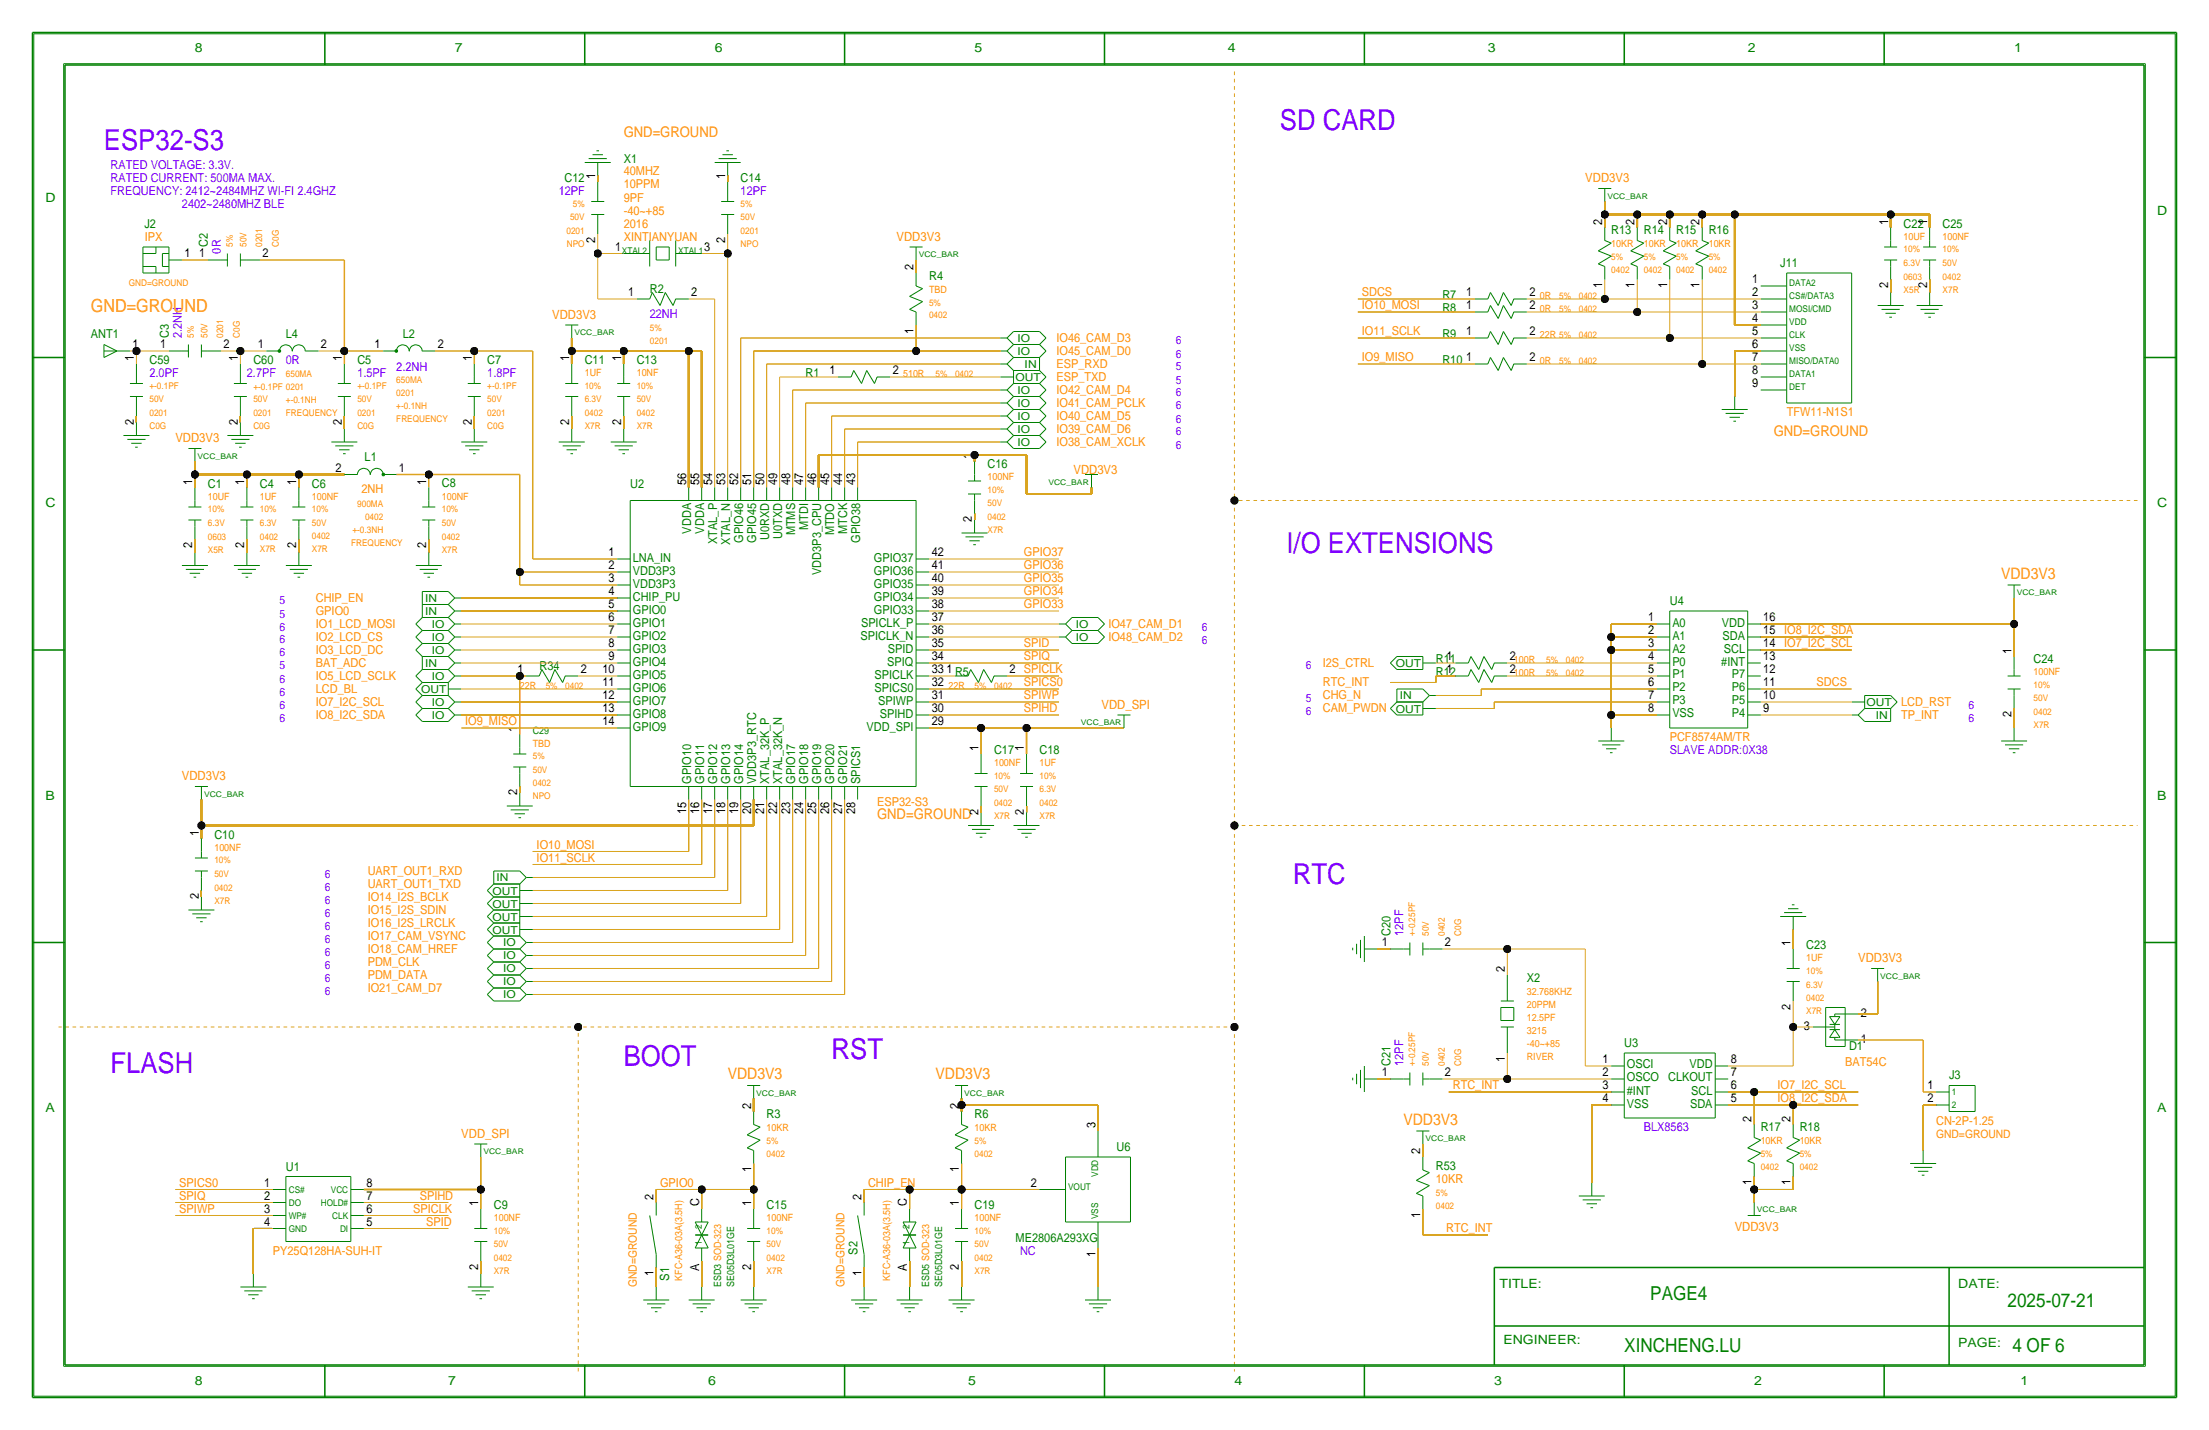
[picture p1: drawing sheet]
<svg xmlns="http://www.w3.org/2000/svg" width="432mm" height="279mm" viewBox="0 0 432 279" stroke-linecap="round" stroke-linejoin="round" font-family="sans-serif">
<defs><g id="words">
<g font-size="5.6">
<text x="20.3" y="29.2">ESP32-S3</text>
<text x="250.2" y="25.4">SD CARD</text>
<text x="251.5" y="107.9">I/O EXTENSIONS</text>
<text x="252.7" y="172.7">RTC</text>
<text x="21.6" y="209.5">FLASH</text>
<text x="121.9" y="208.3">BOOT</text>
<text x="162.6" y="207">RST</text>
</g>
<g font-size="3.8">
<text x="322.6" y="254">PAGE4</text>
<text x="392.4" y="255.3">2025-07-21</text>
<text x="317.5" y="264.2">XINCHENG.LU</text>
<text x="393.4" y="264.2">4 OF 6</text>
</g>
<text font-size="3.5" x="17.8" y="61">GND=GROUND</text>
<g font-size="3.1">
<text x="391.2" y="113">VDD3V3</text>
<text x="142.2" y="210.8">VDD3V3</text>
<text x="182.9" y="210.8">VDD3V3</text>
<text x="274.3" y="219.7">VDD3V3</text>
</g>
<g font-size="2.9">
<text x="121.9" y="26.7">GND=GROUND</text>
<text x="346.7" y="85.1">GND=GROUND</text>
<text x="171.4" y="160">GND=GROUND</text>
</g>
<g font-size="2.5">
<text x="38.1" y="10.2">8</text>
<text x="88.9" y="10.2">7</text>
<text x="139.7" y="10.2">6</text>
<text x="190.5" y="10.2">5</text>
<text x="240" y="10.2">4</text>
<text x="290.8" y="10.2">3</text>
<text x="341.6" y="10.2">2</text>
<text x="393.7" y="10.2">1</text>
<text x="309.9" y="35.6">VDD3V3</text>
<text x="8.9" y="39.4">D</text>
<text x="421.6" y="41.9">D</text>
<text x="175.3" y="47">VDD3V3</text>
<text x="107.9" y="62.2">VDD3V3</text>
<text x="34.3" y="86.4">VDD3V3</text>
<text x="209.8" y="92.7">VDD3V3</text>
<text x="8.9" y="99.1">C</text>
<text x="421.6" y="99.1">C</text>
<text x="215.3" y="138.4">VDD_SPI</text>
<text x="35.6" y="152.4">VDD3V3</text>
<text x="8.9" y="156.2">B</text>
<text x="421.6" y="156.2">B</text>
<text x="363.2" y="188">VDD3V3</text>
<text x="8.9" y="217.2">A</text>
<text x="421.6" y="217.2">A</text>
<text x="90.2" y="222.2">VDD_SPI</text>
<text x="339.1" y="240.4">VDD3V3</text>
<text x="130.8" y="250.2" transform="rotate(-90 130.8 250.2)">S1</text>
<text x="293.1" y="251.7">TITLE:</text>
<text x="382.8" y="251.7">DATE:</text>
<text x="293.9" y="262.6">ENGINEER:</text>
<text x="382.8" y="263.1">PAGE:</text>
<text x="38.1" y="270.5">8</text>
<text x="87.6" y="270.5">7</text>
<text x="138.4" y="270.5">6</text>
<text x="189.2" y="270.5">5</text>
<text x="241.3" y="270.5">4</text>
<text x="292.1" y="270.5">3</text>
<text x="342.9" y="270.5">2</text>
<text x="395" y="270.5">1</text>
</g>
<g font-size="2.4">
<text x="21.6" y="33">RATED VOLTAGE: 3.3V.</text>
<text x="21.6" y="35.6">RATED CURRENT: 500MA MAX.</text>
<text x="110.4" y="35.6">C12</text>
<text x="116.3" y="35.1" transform="rotate(-90 116.3 35.1)">1</text>
<text x="121.9" y="31.8">X1</text>
<text x="121.9" y="34.2">40MHZ</text>
<text x="141.7" y="35.1" transform="rotate(-90 141.7 35.1)">1</text>
<text x="144.8" y="35.6">C14</text>
<text x="21.6" y="38.1">FREQUENCY: 2412~2484MHZ WI-FI 2.4GHZ</text>
<text x="35.6" y="40.6">2402~2480MHZ BLE</text>
<text x="109.2" y="38.1">12PF</text>
<text x="121.9" y="41.9">-40~+85</text>
<text x="121.9" y="36.8">10PPM</text>
<text x="121.9" y="39.4">9PF</text>
<text x="144.8" y="38.1">12PF</text>
<text x="28.2" y="44.4">J2</text>
<text x="28.3" y="47">IPX</text>
<text x="116.3" y="47.4" transform="rotate(-90 116.3 47.4)">2</text>
<text x="121.9" y="47">XINTIANYUAN</text>
<text x="121.9" y="44.4">2016</text>
<text x="141.7" y="47.4" transform="rotate(-90 141.7 47.4)">2</text>
<text x="313.2" y="43.9" transform="rotate(-90 313.2 43.9)">2</text>
<text x="319.5" y="43.9" transform="rotate(-90 319.5 43.9)">2</text>
<text x="325.9" y="43.9" transform="rotate(-90 325.9 43.9)">2</text>
<text x="327.7" y="45.7">R15</text>
<text x="332.2" y="43.9" transform="rotate(-90 332.2 43.9)">2</text>
<text x="334" y="45.7">R16</text>
<text x="369.1" y="43.9" transform="rotate(-90 369.1 43.9)">1</text>
<text x="372.1" y="44.4">C22</text>
<text x="376.7" y="43.9" transform="rotate(-90 376.7 43.9)">1</text>
<text x="379.7" y="44.4">C25</text>
<text x="36.1" y="50.3">1</text>
<text x="38.9" y="50.3">1</text>
<text x="40.6" y="48.3" transform="rotate(-90 40.6 48.3)">C2</text>
<text x="43.2" y="49.5" transform="rotate(-90 43.2 49.5)">0R</text>
<text x="51.3" y="50.3">2</text>
<text x="120.2" y="49">1</text>
<text x="137.7" y="49">3</text>
<text x="178.6" y="52.8" transform="rotate(-90 178.6 52.8)">2</text>
<text x="348" y="52.1">J11</text>
<text x="122.8" y="57.9">1</text>
<text x="127.1" y="57.2">R2</text>
<text x="135.1" y="57.9">2</text>
<text x="181.6" y="54.6">R4</text>
<text x="281.9" y="58.4">R7</text>
<text x="286.6" y="57.9">1</text>
<text x="299" y="57.9">2</text>
<text x="313.2" y="56.3" transform="rotate(-90 313.2 56.3)">1</text>
<text x="319.5" y="56.3" transform="rotate(-90 319.5 56.3)">1</text>
<text x="325.9" y="56.3" transform="rotate(-90 325.9 56.3)">1</text>
<text x="332.2" y="56.3" transform="rotate(-90 332.2 56.3)">1</text>
<text x="342.5" y="55.4">1</text>
<text x="342.5" y="57.9">2</text>
<text x="369.1" y="56.3" transform="rotate(-90 369.1 56.3)">2</text>
<text x="376.7" y="56.3" transform="rotate(-90 376.7 56.3)">2</text>
<text x="127" y="62.2">22NH</text>
<text x="178.6" y="65.2" transform="rotate(-90 178.6 65.2)">1</text>
<text x="281.9" y="61">R8</text>
<text x="286.6" y="65.5">1</text>
<text x="286.6" y="60.5">1</text>
<text x="299" y="65.5">2</text>
<text x="299" y="60.5">2</text>
<text x="342.5" y="63">4</text>
<text x="342.5" y="60.5">3</text>
<text x="342.5" y="65.5">5</text>
<text x="25.9" y="68.1">1</text>
<text x="26.2" y="70.6" transform="rotate(-90 26.2 70.6)">1</text>
<text x="29.2" y="71.1">C59</text>
<text x="31.3" y="68.1">1</text>
<text x="33" y="66" transform="rotate(-90 33 66)">C3</text>
<text x="35.6" y="66" transform="rotate(-90 35.6 66)">2.2NH</text>
<text x="43.7" y="68.1">2</text>
<text x="46.5" y="70.6" transform="rotate(-90 46.5 70.6)">1</text>
<text x="49.5" y="71.1">C60</text>
<text x="50.4" y="68.1">1</text>
<text x="55.9" y="71.1">0R</text>
<text x="55.9" y="66">L4</text>
<text x="62.7" y="68.1">2</text>
<text x="66.8" y="70.6" transform="rotate(-90 66.8 70.6)">1</text>
<text x="73.2" y="68.1">1</text>
<text x="78.7" y="66">L2</text>
<text x="85.6" y="68.1">2</text>
<text x="92.2" y="70.6" transform="rotate(-90 92.2 70.6)">1</text>
<text x="95.2" y="71.1">C7</text>
<text x="111.3" y="70.6" transform="rotate(-90 111.3 70.6)">1</text>
<text x="114.3" y="71.1">C11</text>
<text x="121.4" y="70.6" transform="rotate(-90 121.4 70.6)">1</text>
<text x="206.5" y="69.3">IO45_CAM_D0</text>
<text x="206.5" y="71.9">ESP_RXD</text>
<text x="206.5" y="66.8">IO46_CAM_D3</text>
<text x="281.9" y="71.1">R10</text>
<text x="281.9" y="66">R9</text>
<text x="286.6" y="70.6">1</text>
<text x="299" y="70.6">2</text>
<text x="342.5" y="68.1">6</text>
<text x="342.5" y="70.6">7</text>
<text x="29.2" y="73.7">2.0PF</text>
<text x="48.3" y="73.7">2.7PF</text>
<text x="69.8" y="73.7">1.5PF</text>
<text x="77.5" y="72.4">2.2NH</text>
<text x="95.2" y="73.7">1.8PF</text>
<text x="157.5" y="73.7">R1</text>
<text x="162.1" y="73.2">1</text>
<text x="174.5" y="73.2">2</text>
<text x="206.5" y="77">IO42_CAM_D4</text>
<text x="342.5" y="75.7">9</text>
<text x="342.5" y="73.2">8</text>
<text x="26.2" y="83" transform="rotate(-90 26.2 83)">2</text>
<text x="46.5" y="83" transform="rotate(-90 46.5 83)">2</text>
<text x="66.8" y="83" transform="rotate(-90 66.8 83)">2</text>
<text x="92.2" y="83" transform="rotate(-90 92.2 83)">2</text>
<text x="111.3" y="83" transform="rotate(-90 111.3 83)">2</text>
<text x="121.4" y="83" transform="rotate(-90 121.4 83)">2</text>
<text x="206.5" y="82">IO40_CAM_D5</text>
<text x="206.5" y="79.5">IO41_CAM_PCLK</text>
<text x="349.2" y="81.3">TFW11-N1S1</text>
<text x="190" y="89.7" transform="rotate(-90 190 89.7)">1</text>
<text x="206.5" y="87.1">IO38_CAM_XCLK</text>
<text x="206.5" y="84.6">IO39_CAM_D6</text>
<text x="37.6" y="94.7" transform="rotate(-90 37.6 94.7)">1</text>
<text x="40.6" y="95.2">C1</text>
<text x="47.8" y="94.7" transform="rotate(-90 47.8 94.7)">1</text>
<text x="50.8" y="95.2">C4</text>
<text x="57.9" y="94.7" transform="rotate(-90 57.9 94.7)">1</text>
<text x="61" y="95.2">C6</text>
<text x="65.6" y="92.2">2</text>
<text x="71.3" y="90.2">L1</text>
<text x="78" y="92.2">1</text>
<text x="83.3" y="94.7" transform="rotate(-90 83.3 94.7)">1</text>
<text x="86.4" y="95.2">C8</text>
<text x="123.2" y="95.2">U2</text>
<text x="134.1" y="94.7" transform="rotate(-90 134.1 94.7)">56</text>
<text x="136.7" y="94.7" transform="rotate(-90 136.7 94.7)">55</text>
<text x="139.2" y="94.7" transform="rotate(-90 139.2 94.7)">54</text>
<text x="141.7" y="94.7" transform="rotate(-90 141.7 94.7)">53</text>
<text x="144.3" y="94.7" transform="rotate(-90 144.3 94.7)">52</text>
<text x="146.8" y="94.7" transform="rotate(-90 146.8 94.7)">51</text>
<text x="149.4" y="94.7" transform="rotate(-90 149.4 94.7)">50</text>
<text x="151.9" y="94.7" transform="rotate(-90 151.9 94.7)">49</text>
<text x="154.4" y="94.7" transform="rotate(-90 154.4 94.7)">48</text>
<text x="157" y="94.7" transform="rotate(-90 157 94.7)">47</text>
<text x="159.5" y="94.7" transform="rotate(-90 159.5 94.7)">46</text>
<text x="162.1" y="94.7" transform="rotate(-90 162.1 94.7)">45</text>
<text x="164.6" y="94.7" transform="rotate(-90 164.6 94.7)">44</text>
<text x="167.1" y="94.7" transform="rotate(-90 167.1 94.7)">43</text>
<text x="193" y="91.4">C16</text>
<text x="70.6" y="96.4">2NH</text>
<text x="37.6" y="107.1" transform="rotate(-90 37.6 107.1)">2</text>
<text x="47.8" y="107.1" transform="rotate(-90 47.8 107.1)">2</text>
<text x="57.9" y="107.1" transform="rotate(-90 57.9 107.1)">2</text>
<text x="83.3" y="107.1" transform="rotate(-90 83.3 107.1)">2</text>
<text x="135.1" y="104.3" transform="rotate(-90 135.1 104.3)">VDDA</text>
<text x="137.7" y="104.3" transform="rotate(-90 137.7 104.3)">VDDA</text>
<text x="140.2" y="106.3" transform="rotate(-90 140.2 106.3)">XTAL_P</text>
<text x="142.7" y="106.4" transform="rotate(-90 142.7 106.4)">XTAL_N</text>
<text x="145.3" y="106.1" transform="rotate(-90 145.3 106.1)">GPIO46</text>
<text x="147.8" y="106.1" transform="rotate(-90 147.8 106.1)">GPIO45</text>
<text x="150.4" y="105.6" transform="rotate(-90 150.4 105.6)">U0RXD</text>
<text x="152.9" y="105.3" transform="rotate(-90 152.9 105.3)">U0TXD</text>
<text x="155.4" y="104.6" transform="rotate(-90 155.4 104.6)">MTMS</text>
<text x="158" y="103.5" transform="rotate(-90 158 103.5)">MTDI</text>
<text x="163.1" y="104.6" transform="rotate(-90 163.1 104.6)">MTDO</text>
<text x="165.6" y="104.4" transform="rotate(-90 165.6 104.4)">MTCK</text>
<text x="168.1" y="106.1" transform="rotate(-90 168.1 106.1)">GPIO38</text>
<text x="190" y="102" transform="rotate(-90 190 102)">2</text>
<text x="118.9" y="113.8">3</text>
<text x="118.9" y="111.3">2</text>
<text x="118.9" y="108.7">1</text>
<text x="123.7" y="109.7">LNA_IN</text>
<text x="123.7" y="112.3">VDD3P3</text>
<text x="160.5" y="112.4" transform="rotate(-90 160.5 112.4)">VDD3P3_CPU</text>
<text x="170.8" y="112.3">GPIO36</text>
<text x="170.8" y="109.7">GPIO37</text>
<text x="182.1" y="108.7">42</text>
<text x="182.1" y="111.3">41</text>
<text x="182.1" y="113.8">40</text>
<text x="200.2" y="108.7">GPIO37</text>
<text x="200.2" y="113.8">GPIO35</text>
<text x="200.2" y="111.3">GPIO36</text>
<text x="61.7" y="117.6">CHIP_EN</text>
<text x="118.9" y="118.9">5</text>
<text x="118.9" y="116.3">4</text>
<text x="123.7" y="117.3">CHIP_PU</text>
<text x="123.7" y="114.8">VDD3P3</text>
<text x="123.7" y="119.9">GPIO0</text>
<text x="170.8" y="119.9">GPIO33</text>
<text x="170.8" y="117.3">GPIO34</text>
<text x="170.8" y="114.8">GPIO35</text>
<text x="182.1" y="118.9">38</text>
<text x="182.1" y="116.3">39</text>
<text x="200.2" y="118.9">GPIO33</text>
<text x="200.2" y="116.3">GPIO34</text>
<text x="61.7" y="125.2">IO2_LCD_CS</text>
<text x="61.7" y="122.7">IO1_LCD_MOSI</text>
<text x="61.7" y="120.1">GPIO0</text>
<text x="118.9" y="124">7</text>
<text x="118.9" y="121.4">6</text>
<text x="123.7" y="122.4">GPIO1</text>
<text x="123.7" y="125">GPIO2</text>
<text x="168.2" y="125">SPICLK_N</text>
<text x="168.3" y="122.4">SPICLK_P</text>
<text x="182.1" y="121.4">37</text>
<text x="182.1" y="124">36</text>
<text x="216.7" y="125.2">IO48_CAM_D2</text>
<text x="216.7" y="122.7">IO47_CAM_D1</text>
<text x="322.1" y="124">2</text>
<text x="322.1" y="121.4">1</text>
<text x="326.9" y="125">A1</text>
<text x="326.9" y="122.4">A0</text>
<text x="336.6" y="122.4">VDD</text>
<text x="336.7" y="125">SDA</text>
<text x="344.7" y="121.4">16</text>
<text x="344.7" y="124">15 IO8_I2C_SDA</text>
<text x="61.7" y="127.8">IO3_LCD_DC</text>
<text x="61.7" y="130.3">BAT_ADC</text>
<text x="101.2" y="131.6">1</text>
<text x="113.5" y="131.6">2</text>
<text x="117.8" y="131.6">10</text>
<text x="118.9" y="126.5">8</text>
<text x="118.9" y="129">9</text>
<text x="123.7" y="127.5">GPIO3</text>
<text x="123.7" y="130">GPIO4</text>
<text x="173.4" y="130">SPIQ</text>
<text x="182.1" y="126.5">35</text>
<text x="182.1" y="129">34</text>
<text x="182.1" y="131.6">33</text>
<text x="185" y="131.6">1 R5</text>
<text x="197.4" y="131.6">2 SPICLK</text>
<text x="200.2" y="126.5">SPID</text>
<text x="200.2" y="129">SPIQ</text>
<text x="280.7" y="129.5">R11</text>
<text x="282.8" y="131.6">1</text>
<text x="282.8" y="129">1</text>
<text x="295.1" y="131.6">2</text>
<text x="295.1" y="129">2</text>
<text x="322.1" y="131.6">5</text>
<text x="322.1" y="129">4</text>
<text x="322.1" y="126.5">3</text>
<text x="326.9" y="130">P0</text>
<text x="326.9" y="127.5">A2</text>
<text x="336.5" y="130">#INT</text>
<text x="336.9" y="127.5">SCL</text>
<text x="344.7" y="126.5">14 IO7_I2C_SCL</text>
<text x="344.7" y="129">13</text>
<text x="344.7" y="131.6">12</text>
<text x="393.2" y="127.8" transform="rotate(-90 393.2 127.8)">1</text>
<text x="61.7" y="132.8">IO5_LCD_SCLK</text>
<text x="61.7" y="137.9">IO7_I2C_SCL</text>
<text x="61.7" y="135.4">LCD_BL</text>
<text x="117.8" y="136.7">12</text>
<text x="117.8" y="134.1">11</text>
<text x="123.7" y="132.6">GPIO5</text>
<text x="123.7" y="135.1">GPIO6</text>
<text x="123.7" y="137.7">GPIO7</text>
<text x="170.9" y="132.6">SPICLK</text>
<text x="170.9" y="135.1">SPICS0</text>
<text x="171.6" y="137.7">SPIWP</text>
<text x="182.1" y="134.1">32</text>
<text x="182.1" y="136.7">31</text>
<text x="200.2" y="134.1">SPICS0</text>
<text x="200.2" y="136.7">SPIWP</text>
<text x="280.7" y="132.1">R12</text>
<text x="322.1" y="134.1">6</text>
<text x="322.1" y="136.7">7</text>
<text x="326.9" y="137.6">P3</text>
<text x="326.9" y="135.1">P2</text>
<text x="326.9" y="132.5">P1</text>
<text x="338.5" y="132.5">P7</text>
<text x="338.5" y="135.1">P6</text>
<text x="338.5" y="137.6">P5</text>
<text x="344.7" y="134.1">11</text>
<text x="344.7" y="136.7">10</text>
<text x="61.7" y="140.5">IO8_I2C_SDA</text>
<text x="90.9" y="141.7">IO9_MISO</text>
<text x="101.1" y="143" transform="rotate(-90 101.1 143)">1</text>
<text x="117.8" y="141.7">14</text>
<text x="117.8" y="139.2">13</text>
<text x="123.7" y="140.2">GPIO8</text>
<text x="123.7" y="142.7">GPIO9</text>
<text x="169.4" y="142.7">VDD_SPI</text>
<text x="172" y="140.2">SPIHD</text>
<text x="182.1" y="139.2">30</text>
<text x="182.1" y="141.7">29</text>
<text x="200.2" y="139.2">SPIHD</text>
<text x="258.6" y="139.2">CAM_PWDN</text>
<text x="322.1" y="139.2">8</text>
<text x="326.9" y="140.2">VSS</text>
<text x="338.5" y="140.2">P4</text>
<text x="344.7" y="139.2">9</text>
<text x="393.2" y="140.1" transform="rotate(-90 393.2 140.1)">2</text>
<text x="191.3" y="146.8" transform="rotate(-90 191.3 146.8)">1</text>
<text x="194.3" y="147.3">C17</text>
<text x="200.2" y="146.8" transform="rotate(-90 200.2 146.8)">1</text>
<text x="203.2" y="147.3">C18</text>
<text x="326.4" y="147.3">SLAVE ADDR:0X38</text>
<text x="326.4" y="144.8">PCF8574AM/TR</text>
<text x="101.1" y="155.4" transform="rotate(-90 101.1 155.4)">2</text>
<text x="135.1" y="153.2" transform="rotate(-90 135.1 153.2)">GPIO10</text>
<text x="137.7" y="153.2" transform="rotate(-90 137.7 153.2)">GPIO11</text>
<text x="140.2" y="153.2" transform="rotate(-90 140.2 153.2)">GPIO12</text>
<text x="142.7" y="153.2" transform="rotate(-90 142.7 153.2)">GPIO13</text>
<text x="145.3" y="153.2" transform="rotate(-90 145.3 153.2)">GPIO14</text>
<text x="147.8" y="153.2" transform="rotate(-90 147.8 153.2)">VDD3P3_RTC</text>
<text x="150.4" y="153.2" transform="rotate(-90 150.4 153.2)">XTAL_32K_P</text>
<text x="152.9" y="153.2" transform="rotate(-90 152.9 153.2)">XTAL_32K_N</text>
<text x="155.4" y="153.2" transform="rotate(-90 155.4 153.2)">GPIO17</text>
<text x="158" y="153.2" transform="rotate(-90 158 153.2)">GPIO18</text>
<text x="160.5" y="153.2" transform="rotate(-90 160.5 153.2)">GPIO19</text>
<text x="163.1" y="153.2" transform="rotate(-90 163.1 153.2)">GPIO20</text>
<text x="165.6" y="153.2" transform="rotate(-90 165.6 153.2)">GPIO21</text>
<text x="168.1" y="153.2" transform="rotate(-90 168.1 153.2)">SPICS1</text>
<text x="134.1" y="159.1" transform="rotate(-90 134.1 159.1)">15</text>
<text x="136.7" y="159.1" transform="rotate(-90 136.7 159.1)">16</text>
<text x="139.2" y="159.1" transform="rotate(-90 139.2 159.1)">17</text>
<text x="141.7" y="159.1" transform="rotate(-90 141.7 159.1)">18</text>
<text x="144.3" y="159.1" transform="rotate(-90 144.3 159.1)">19</text>
<text x="146.8" y="159.1" transform="rotate(-90 146.8 159.1)">20</text>
<text x="149.4" y="159.1" transform="rotate(-90 149.4 159.1)">21</text>
<text x="151.9" y="159.1" transform="rotate(-90 151.9 159.1)">22</text>
<text x="154.4" y="159.1" transform="rotate(-90 154.4 159.1)">23</text>
<text x="157" y="159.1" transform="rotate(-90 157 159.1)">24</text>
<text x="159.5" y="159.1" transform="rotate(-90 159.5 159.1)">25</text>
<text x="162.1" y="159.1" transform="rotate(-90 162.1 159.1)">26</text>
<text x="164.6" y="159.1" transform="rotate(-90 164.6 159.1)">27</text>
<text x="167.1" y="159.1" transform="rotate(-90 167.1 159.1)">28</text>
<text x="171.4" y="157.5">ESP32-S3</text>
<text x="191.3" y="159.2" transform="rotate(-90 191.3 159.2)">2</text>
<text x="200.2" y="159.2" transform="rotate(-90 200.2 159.2)">2</text>
<text x="38.9" y="163.3" transform="rotate(-90 38.9 163.3)">1</text>
<text x="41.9" y="163.8">C10</text>
<text x="104.9" y="165.9">IO10_MOSI</text>
<text x="104.9" y="168.4">IO11_SCLK</text>
<text x="38.9" y="175.7" transform="rotate(-90 38.9 175.7)">2</text>
<text x="270.1" y="184.9">1</text>
<text x="271.8" y="182.9" transform="rotate(-90 271.8 182.9)">C20</text>
<text x="274.3" y="182.9" transform="rotate(-90 274.3 182.9)">12PF</text>
<text x="282.4" y="184.9">2</text>
<text x="350" y="184.9" transform="rotate(-90 350 184.9)">1</text>
<text x="294.1" y="190" transform="rotate(-90 294.1 190)">2</text>
<text x="298.4" y="191.8">X2</text>
<text x="350" y="197.3" transform="rotate(-90 350 197.3)">2</text>
<text x="352.6" y="201.2">3</text>
<text x="363.7" y="198.6">2</text>
<text x="363.7" y="203.7">1</text>
<text x="271.8" y="208.3" transform="rotate(-90 271.8 208.3)">C21</text>
<text x="274.3" y="208.3" transform="rotate(-90 274.3 208.3)">12PF</text>
<text x="294.1" y="207.4" transform="rotate(-90 294.1 207.4)">1</text>
<text x="313.3" y="207.8">1</text>
<text x="318" y="208.7">OSCI</text>
<text x="330.2" y="208.7">VDD</text>
<text x="338.3" y="207.8">8</text>
<text x="360.7" y="208.3">BAT54C</text>
<text x="361.4" y="205.2">D1</text>
<text x="270.1" y="210.3">1</text>
<text x="282.4" y="210.3">2</text>
<text x="313.3" y="215.4">4</text>
<text x="313.3" y="212.9">3</text>
<text x="313.3" y="210.3">2</text>
<text x="318" y="213.9">#INT</text>
<text x="318" y="211.3">OSCO</text>
<text x="326.1" y="211.3">CLKOUT</text>
<text x="330.6" y="213.9">SCL</text>
<text x="338.3" y="210.3">7</text>
<text x="338.3" y="212.9">6</text>
<text x="338.3" y="215.4">5</text>
<text x="376.8" y="215.4">2</text>
<text x="376.8" y="212.9">1</text>
<text x="381" y="210.8">J3</text>
<text x="146.8" y="216.7" transform="rotate(-90 146.8 216.7)">2</text>
<text x="187.5" y="216.7" transform="rotate(-90 187.5 216.7)">2</text>
<text x="190.5" y="218.4">R6</text>
<text x="214.1" y="220.5" transform="rotate(-90 214.1 220.5)">3</text>
<text x="318" y="216.4">VSS</text>
<text x="321.3" y="221">BLX8563</text>
<text x="330.4" y="216.4">SDA</text>
<text x="342.4" y="219.2" transform="rotate(-90 342.4 219.2)">2</text>
<text x="344.2" y="221">R17</text>
<text x="350" y="219.2" transform="rotate(-90 350 219.2)">2</text>
<text x="351.8" y="221">R18</text>
<text x="378.5" y="219.7">CN-2P-1.25</text>
<text x="277.6" y="225.6" transform="rotate(-90 277.6 225.6)">2</text>
<text x="51.6" y="231.9">1</text>
<text x="71.6" y="231.9">8</text>
<text x="146.8" y="229" transform="rotate(-90 146.8 229)">1</text>
<text x="187.5" y="229" transform="rotate(-90 187.5 229)">1</text>
<text x="201.5" y="231.9">2</text>
<text x="280.7" y="228.6">R53</text>
<text x="280.7" y="231.1">10KR</text>
<text x="342.4" y="231.6" transform="rotate(-90 342.4 231.6)">1</text>
<text x="350" y="231.6" transform="rotate(-90 350 231.6)">1</text>
<text x="51.6" y="239.5">4</text>
<text x="51.6" y="237">3</text>
<text x="51.6" y="234.4">2</text>
<text x="71.6" y="234.4">7</text>
<text x="71.6" y="237">6</text>
<text x="71.6" y="239.5">5</text>
<text x="93.5" y="235.7" transform="rotate(-90 93.5 235.7)">1</text>
<text x="96.5" y="236.2">C9</text>
<text x="127.8" y="234.4" transform="rotate(-90 127.8 234.4)">2</text>
<text x="136.7" y="235.7" transform="rotate(-90 136.7 235.7)">C</text>
<text x="146.8" y="235.7" transform="rotate(-90 146.8 235.7)">1</text>
<text x="168.4" y="234.4" transform="rotate(-90 168.4 234.4)">2</text>
<text x="177.3" y="235.7" transform="rotate(-90 177.3 235.7)">C</text>
<text x="187.5" y="235.7" transform="rotate(-90 187.5 235.7)">1</text>
<text x="190.5" y="236.2">C19</text>
<text x="277.6" y="237.9" transform="rotate(-90 277.6 237.9)">1</text>
<text x="53.3" y="245.1">PY25Q128HA-SUH-IT</text>
<text x="167.6" y="245.1" transform="rotate(-90 167.6 245.1)">S2</text>
<text x="198.5" y="242.6">ME2806A293XG</text>
<text x="199.4" y="245.1">NC</text>
<text x="214.1" y="245.5" transform="rotate(-90 214.1 245.5)">1</text>
<text x="93.5" y="248.1" transform="rotate(-90 93.5 248.1)">2</text>
<text x="127.8" y="249.4" transform="rotate(-90 127.8 249.4)">1</text>
<text x="136.7" y="248.3" transform="rotate(-90 136.7 248.3)">A</text>
<text x="146.8" y="248.1" transform="rotate(-90 146.8 248.1)">2</text>
<text x="168.4" y="249.4" transform="rotate(-90 168.4 249.4)">1</text>
<text x="177.3" y="248.3" transform="rotate(-90 177.3 248.3)">A</text>
<text x="187.5" y="248.1" transform="rotate(-90 187.5 248.1)">2</text>
</g>
<g font-size="2.4" fill="#008000">
<text x="315" y="45.7">R13</text>
<text x="321.3" y="45.7">R14</text>
<text x="17.8" y="66">ANT1</text>
<text x="69.8" y="71.1">C5</text>
<text x="124.5" y="71.1">C13</text>
<text x="326.4" y="118.1">U4</text>
<text x="105.5" y="130.8">R34</text>
<text x="173.6" y="127.5">SPID</text>
<text x="397.5" y="129.5">C24</text>
<text x="353.1" y="185.4">C23</text>
<text x="317.5" y="204.5">U3</text>
<text x="149.9" y="218.4">R3</text>
<text x="218.2" y="224.8">U6</text>
<text x="55.9" y="228.9">U1</text>
<text x="149.9" y="236.2">C15</text>
</g>
<g font-size="2.4" fill="#ff8c00">
<text x="266.2" y="57.9">SDCS</text>
<text x="266.2" y="65.5">IO11_SCLK</text>
<text x="266.2" y="60.5">IO10_MOSI</text>
<text x="266.2" y="70.6">IO9_MISO</text>
<text x="206.5" y="74.4">ESP_TXD</text>
<text x="258.6" y="130.3">I2S_CTRL</text>
<text x="258.6" y="136.7">CHG_N</text>
<text x="258.6" y="134.1">RTC_INT</text>
<text x="355.1" y="134.1">SDCS</text>
<text x="371.6" y="137.9">LCD_RST</text>
<text x="371.6" y="140.5">TP_INT</text>
<text x="71.9" y="170.9">UART_OUT1_RXD</text>
<text x="71.9" y="173.5">UART_OUT1_TXD</text>
<text x="71.9" y="178.6">IO15_I2S_SDIN</text>
<text x="71.9" y="176">IO14_I2S_BCLK</text>
<text x="71.9" y="183.6">IO17_CAM_VSYNC</text>
<text x="71.9" y="181.1">IO16_I2S_LRCLK</text>
<text x="71.9" y="191.3">PDM_DATA</text>
<text x="71.9" y="188.7">PDM_CLK</text>
<text x="71.9" y="186.2">IO18_CAM_HREF</text>
<text x="71.9" y="193.8">IO21_CAM_D7</text>
<text x="284" y="212.9">RTC_INT</text>
<text x="347.5" y="215.4">IO8_I2C_SDA</text>
<text x="347.5" y="212.9">IO7_I2C_SCL</text>
<text x="35.1" y="231.9">SPICS0</text>
<text x="129" y="231.9">GPIO0</text>
<text x="169.7" y="231.9">CHIP_EN</text>
<text x="35.1" y="237">SPIWP</text>
<text x="35.1" y="234.4">SPIQ</text>
<text x="80.8" y="237">SPICLK</text>
<text x="82" y="234.4">SPIHD</text>
<text x="83.3" y="239.5">SPID</text>
<text x="282.7" y="240.8">RTC_INT</text>
</g>
<g font-size="2.3">
<text x="229.9" y="67.3">6</text>
<text x="229.9" y="69.8">6</text>
<text x="229.9" y="72.4">5</text>
<text x="229.9" y="77.5">6</text>
<text x="229.9" y="74.9">5</text>
<text x="229.9" y="80">6</text>
<text x="229.9" y="82.5">6</text>
<text x="229.9" y="85.1">6</text>
<text x="229.9" y="87.6">6</text>
<text x="54.6" y="118.1">5</text>
<text x="54.6" y="120.7">5</text>
<text x="54.6" y="123.2">6</text>
<text x="54.6" y="125.7">6</text>
<text x="234.9" y="125.7">6</text>
<text x="234.9" y="123.2">6</text>
<text x="54.6" y="130.8">5</text>
<text x="54.6" y="128.3">6</text>
<text x="255.3" y="130.8">6</text>
<text x="54.6" y="133.3">6</text>
<text x="54.6" y="135.9">6</text>
<text x="255.3" y="137.2">5</text>
<text x="54.6" y="141">6</text>
<text x="54.6" y="138.4">6</text>
<text x="255.3" y="139.7">6</text>
<text x="384.8" y="138.4">6</text>
<text x="384.8" y="141">6</text>
<text x="63.5" y="171.5">6</text>
<text x="63.5" y="174">6</text>
<text x="63.5" y="176.5">6</text>
<text x="63.5" y="179.1">6</text>
<text x="63.5" y="184.2">6</text>
<text x="63.5" y="181.6">6</text>
<text x="63.5" y="186.7">6</text>
<text x="63.5" y="191.8">6</text>
<text x="63.5" y="189.2">6</text>
<text x="63.5" y="194.3">6</text>
<text x="378.5" y="222.2">GND=GROUND</text>
<text x="124.5" y="251.5" transform="rotate(-90 124.5 251.5)">GND=GROUND</text>
<text x="165.1" y="251.5" transform="rotate(-90 165.1 251.5)">GND=GROUND</text>
</g>
<g font-size="2.1">
<text x="198.9" y="69.3">IO</text>
<text x="198.9" y="66.8">IO</text>
<text x="198.9" y="76.9">IO</text>
<text x="198.9" y="82">IO</text>
<text x="198.9" y="79.5">IO</text>
<text x="198.9" y="87.1">IO</text>
<text x="198.9" y="84.5">IO</text>
<text x="83.1" y="117.6">IN</text>
<text x="83.1" y="120.1">IN</text>
<text x="84.4" y="122.6">IO</text>
<text x="84.4" y="125.2">IO</text>
<text x="210.3" y="125.2">IO</text>
<text x="210.3" y="122.6">IO</text>
<text x="83.1" y="130.3">IN</text>
<text x="84.4" y="127.7">IO</text>
<text x="272.8" y="130.4">OUT</text>
<text x="82.3" y="135.4">OUT</text>
<text x="84.4" y="132.8">IO</text>
<text x="84.4" y="137.9">IO</text>
<text x="273.6" y="136.6">IN</text>
<text x="364.8" y="138">OUT</text>
<text x="84.4" y="140.4">IO</text>
<text x="272.8" y="139.2">OUT</text>
<text x="366.7" y="140.4">IN</text>
<text x="97.1" y="172.2">IN</text>
<text x="96.3" y="179.9">OUT</text>
<text x="96.3" y="177.3">OUT</text>
<text x="96.3" y="174.8">OUT</text>
<text x="96.3" y="182.4">OUT</text>
<text x="98.4" y="184.9">IO</text>
<text x="98.4" y="189.9">IO</text>
<text x="98.4" y="187.4">IO</text>
<text x="98.4" y="195">IO</text>
<text x="98.4" y="192.5">IO</text>
</g>
<g font-size="2.1" fill="#008000">
<text x="200.3" y="71.8">IN</text>
<text x="198.5" y="74.5">OUT</text>
</g>
<g font-size="2">
<text x="372.1" y="46.9">10UF</text>
<text x="379.7" y="46.9">100NF</text>
<text x="315" y="48.3">10KR</text>
<text x="321.3" y="48.3">10KR</text>
<text x="327.7" y="48.3">10KR</text>
<text x="334" y="48.3">10KR</text>
<text x="181.6" y="57.2">TBD</text>
<text x="301" y="58.4">0R</text>
<text x="301" y="61">0R</text>
<text x="301" y="66">22R 5%</text>
<text x="301" y="71.1">0R</text>
<text x="114.3" y="73.6">1UF</text>
<text x="124.5" y="73.6">10NF</text>
<text x="176.5" y="73.7">510R</text>
<text x="193" y="93.9">100NF</text>
<text x="40.6" y="97.7">10UF</text>
<text x="50.8" y="97.7">1UF</text>
<text x="61" y="97.7">100NF</text>
<text x="86.4" y="97.7">100NF</text>
<text x="295.9" y="129.5">100R</text>
<text x="397.5" y="132">100NF</text>
<text x="101.6" y="134.6">22R</text>
<text x="185.4" y="134.6">22R</text>
<text x="295.9" y="132.1">100R</text>
<text x="104.1" y="143.5">C29</text>
<text x="104.1" y="145.9">TBD</text>
<text x="194.3" y="149.8">100NF</text>
<text x="203.2" y="149.8">1UF</text>
<text x="41.9" y="166.3">100NF</text>
<text x="353.1" y="187.9">1UF</text>
<text x="298.4" y="194.3">32.768KHZ</text>
<text x="298.4" y="196.9">20PPM</text>
<text x="298.4" y="199.4">12.5PF</text>
<text x="298.4" y="201.9">3215</text>
<text x="298.4" y="204.5">-40~+85</text>
<text x="298.4" y="207">RIVER</text>
<text x="149.9" y="221">10KR</text>
<text x="190.5" y="221">10KR</text>
<text x="344.2" y="223.5">10KR</text>
<text x="351.8" y="223.5">10KR</text>
<text x="96.5" y="238.7">100NF</text>
<text x="149.9" y="238.7">100NF</text>
<text x="190.5" y="238.7">100NF</text>
<text x="133.3" y="250.2" transform="rotate(-90 133.3 250.2)">KFC-A36-03A(3.5H)</text>
<text x="141" y="251.5" transform="rotate(-90 141 251.5)">ESD3 SOD-323</text>
<text x="143.5" y="251.5" transform="rotate(-90 143.5 251.5)">SE05D3L01GE</text>
<text x="174" y="250.2" transform="rotate(-90 174 250.2)">KFC-A36-03A(3.5H)</text>
<text x="181.6" y="251.5" transform="rotate(-90 181.6 251.5)">ESD5 SOD-323</text>
<text x="184.1" y="251.5" transform="rotate(-90 184.1 251.5)">SE05D3L01GE</text>
</g>
<g font-size="1.8">
<text x="112" y="40.4">5%</text>
<text x="144.8" y="40.4">5%</text>
<text x="110.7" y="45.7">0201</text>
<text x="111.4" y="43.1">50V</text>
<text x="144.8" y="45.7">0201</text>
<text x="144.8" y="43.1">50V</text>
<text x="45.5" y="48.3" transform="rotate(-90 45.5 48.3)">5%</text>
<text x="48.2" y="48.3" transform="rotate(-90 48.2 48.3)">50V</text>
<text x="51.3" y="48.3" transform="rotate(-90 51.3 48.3)">0201</text>
<text x="54.5" y="48.3" transform="rotate(-90 54.5 48.3)">C0G</text>
<text x="110.8" y="48.3">NPO</text>
<text x="121.6" y="49.5">XTAL2</text>
<text x="132.6" y="49.5">XTAL1</text>
<text x="144.8" y="48.3">NPO</text>
<text x="315" y="53.3">0402</text>
<text x="315" y="50.8">5%</text>
<text x="321.3" y="50.8">5%</text>
<text x="327.7" y="50.8">5%</text>
<text x="327.7" y="53.3">0402</text>
<text x="334" y="50.8">5%</text>
<text x="334" y="53.3">0402</text>
<text x="372.1" y="49.3">10%</text>
<text x="372.1" y="52">6.3V</text>
<text x="379.7" y="52">50V</text>
<text x="379.7" y="49.3">10%</text>
<text x="25.2" y="55.9">GND=GROUND</text>
<text x="181.6" y="59.7">5%</text>
<text x="304.8" y="58.4">5%</text>
<text x="308.6" y="58.4">0402</text>
<text x="349.8" y="58.4">CS#/DATA3</text>
<text x="349.8" y="55.9">DATA2</text>
<text x="372.1" y="57.2">X5R</text>
<text x="372.1" y="54.6">0603</text>
<text x="379.7" y="54.6">0402</text>
<text x="379.7" y="57.2">X7R</text>
<text x="127.1" y="64.7">5%</text>
<text x="181.6" y="62.2">0402</text>
<text x="304.8" y="61">5%</text>
<text x="308.6" y="61">0402</text>
<text x="349.8" y="63.5">VDD</text>
<text x="349.8" y="61">MOSI/CMD</text>
<text x="37.9" y="66" transform="rotate(-90 37.9 66)">5%</text>
<text x="40.5" y="66" transform="rotate(-90 40.5 66)">50V</text>
<text x="43.6" y="66" transform="rotate(-90 43.6 66)">0201</text>
<text x="46.9" y="66" transform="rotate(-90 46.9 66)">C0G</text>
<text x="127.1" y="67.2">0201</text>
<text x="304.8" y="71.1">5%</text>
<text x="308.6" y="66">0402</text>
<text x="308.6" y="71.1">0402</text>
<text x="349.8" y="71.1">MISO/DATA0</text>
<text x="349.8" y="68.6">VSS</text>
<text x="349.8" y="66">CLK</text>
<text x="29.2" y="76">+-0.1PF</text>
<text x="49.5" y="76.2">+-0.1PF 0201</text>
<text x="55.9" y="73.7">650MA</text>
<text x="69.9" y="76">+-0.1PF</text>
<text x="77.5" y="74.9">650MA</text>
<text x="77.5" y="77.4">0201</text>
<text x="95.2" y="76">+-0.1PF</text>
<text x="114.3" y="76">10%</text>
<text x="124.5" y="76">10%</text>
<text x="182.9" y="73.7">5%</text>
<text x="186.7" y="73.7">0402</text>
<text x="349.8" y="76.2">DET</text>
<text x="349.8" y="73.7">DATA1</text>
<text x="29.2" y="78.6">50V</text>
<text x="29.2" y="81.3">0201</text>
<text x="29.2" y="83.8">C0G</text>
<text x="49.5" y="83.8">C0G</text>
<text x="49.5" y="81.3">0201</text>
<text x="49.5" y="78.6">50V</text>
<text x="55.9" y="81.3">FREQUENCY</text>
<text x="55.9" y="78.7">+-0.1NH</text>
<text x="69.8" y="83.8">C0G</text>
<text x="69.8" y="81.3">0201</text>
<text x="69.9" y="78.6">50V</text>
<text x="77.5" y="80">+-0.1NH</text>
<text x="77.5" y="82.5">FREQUENCY</text>
<text x="95.2" y="78.6">50V</text>
<text x="95.2" y="83.8">C0G</text>
<text x="95.3" y="81.3">0201</text>
<text x="114.3" y="78.6">6.3V</text>
<text x="114.3" y="83.8">X7R</text>
<text x="114.3" y="81.3">0402</text>
<text x="124.5" y="81.3">0402</text>
<text x="124.5" y="78.6">50V</text>
<text x="124.5" y="83.8">X7R</text>
<text x="40.6" y="100.1">10%</text>
<text x="50.8" y="100.1">10%</text>
<text x="61" y="100.1">10%</text>
<text x="69.8" y="99">900MA</text>
<text x="71.4" y="101.5">0402</text>
<text x="193" y="96.3">10%</text>
<text x="193" y="101.6">0402</text>
<text x="193" y="99">50V</text>
<text x="40.6" y="102.8">6.3V</text>
<text x="40.6" y="105.4">0603</text>
<text x="40.6" y="108">X5R</text>
<text x="50.8" y="105.4">0402</text>
<text x="50.8" y="107.9">X7R</text>
<text x="50.8" y="102.8">6.3V</text>
<text x="61" y="105.4">0402</text>
<text x="61" y="107.9">X7R</text>
<text x="61" y="102.8">50V</text>
<text x="68.6" y="106.7">FREQUENCY</text>
<text x="68.9" y="104.1">+-0.3NH</text>
<text x="86.4" y="105.4">0402</text>
<text x="86.4" y="108">X7R</text>
<text x="86.4" y="102.8">50V</text>
<text x="193" y="104.1">X7R</text>
<text x="302.3" y="129.5">5%</text>
<text x="106.7" y="134.6">5%</text>
<text x="110.5" y="134.6">0402</text>
<text x="190.5" y="134.6">5%</text>
<text x="302.3" y="132.1">5%</text>
<text x="306.1" y="132.1">0402</text>
<text x="397.5" y="139.7">0402</text>
<text x="104.1" y="148.4">5%</text>
<text x="104.1" y="151.1">50V</text>
<text x="104.1" y="153.7">0402</text>
<text x="194.3" y="152.2">10%</text>
<text x="194.3" y="154.8">50V</text>
<text x="203.2" y="152.2">10%</text>
<text x="203.2" y="154.8">6.3V</text>
<text x="104.1" y="156.2">NPO</text>
<text x="194.3" y="160">X7R</text>
<text x="194.3" y="157.5">0402</text>
<text x="203.2" y="160">X7R</text>
<text x="203.2" y="157.5">0402</text>
<text x="41.9" y="174">0402</text>
<text x="41.9" y="171.3">50V</text>
<text x="41.9" y="168.7">10%</text>
<text x="41.9" y="176.5">X7R</text>
<text x="276.7" y="182.9" transform="rotate(-90 276.7 182.9)">+-0.25PF</text>
<text x="279.3" y="182.9" transform="rotate(-90 279.3 182.9)">50V</text>
<text x="282.4" y="182.9" transform="rotate(-90 282.4 182.9)">0402</text>
<text x="285.6" y="182.9" transform="rotate(-90 285.6 182.9)">C0G</text>
<text x="353.1" y="190.3">10%</text>
<text x="353.1" y="193">6.3V</text>
<text x="353.1" y="195.6">0402</text>
<text x="353.1" y="198.1">X7R</text>
<text x="276.7" y="208.3" transform="rotate(-90 276.7 208.3)">+-0.25PF</text>
<text x="279.3" y="208.3" transform="rotate(-90 279.3 208.3)">50V</text>
<text x="282.4" y="208.3" transform="rotate(-90 282.4 208.3)">0402</text>
<text x="285.6" y="208.3" transform="rotate(-90 285.6 208.3)">C0G</text>
<text x="149.9" y="223.5">5%</text>
<text x="149.9" y="226.1">0402</text>
<text x="190.5" y="223.5">5%</text>
<text x="190.5" y="226.1">0402</text>
<text x="344.2" y="226.1">5%</text>
<text x="351.8" y="226.1">5%</text>
<text x="56.4" y="233.1">CS#</text>
<text x="64.7" y="233.2">VCC</text>
<text x="208.8" y="232.4">VOUT</text>
<text x="280.7" y="233.7">5%</text>
<text x="344.2" y="228.6">0402</text>
<text x="351.8" y="228.6">0402</text>
<text x="56.4" y="238.2">WP#</text>
<text x="56.4" y="235.7">DO</text>
<text x="64.9" y="238.1">CLK</text>
<text x="214.6" y="238.3" transform="rotate(-90 214.6 238.3)">VSS</text>
<text x="280.7" y="236.2">0402</text>
<text x="56.4" y="240.7">GND</text>
<text x="66.5" y="240.6">DI</text>
<text x="96.5" y="241.1">10%</text>
<text x="96.5" y="243.7">50V</text>
<text x="137.2" y="240.2" transform="rotate(-90 137.2 240.2)">2</text>
<text x="149.9" y="241.1">10%</text>
<text x="149.9" y="243.7">50V</text>
<text x="177.8" y="240.2" transform="rotate(-90 177.8 240.2)">2</text>
<text x="190.5" y="241.1">10%</text>
<text x="96.5" y="246.4">0402</text>
<text x="96.5" y="248.9">X7R</text>
<text x="149.9" y="246.4">0402</text>
<text x="149.9" y="248.9">X7R</text>
<text x="190.5" y="248.9">X7R</text>
<text x="190.5" y="246.4">0402</text>
</g>
<g font-size="1.8" fill="#ff8c00">
<text x="321.3" y="53.3">0402</text>
<text x="86.4" y="100.1">10%</text>
<text x="306.1" y="129.5">0402</text>
<text x="194.3" y="134.6">0402</text>
<text x="397.5" y="137.1">50V</text>
<text x="397.5" y="134.4">10%</text>
<text x="397.5" y="142.2">X7R</text>
<text x="190.5" y="243.7">50V</text>
</g>
<g font-size="1.8" fill="#008000">
<text x="381.5" y="213.9">1</text>
<text x="381.5" y="216.4">2</text>
<text x="214.6" y="230" transform="rotate(-90 214.6 230)">VDD</text>
<text x="62.7" y="235.7">HOLD#</text>
<text x="137.2" y="243.3" transform="rotate(-90 137.2 243.3)">1</text>
<text x="177.8" y="243.3" transform="rotate(-90 177.8 243.3)">1</text>
</g>
<g font-size="1.5">
<text x="314.2" y="38.9">VCC_BAR</text>
<text x="179.6" y="50.3">VCC_BAR</text>
<text x="112.3" y="65.5">VCC_BAR</text>
<text x="38.6" y="89.7">VCC_BAR</text>
<text x="204.9" y="94.7">VCC_BAR</text>
<text x="211.3" y="141.7">VCC_BAR</text>
<text x="39.9" y="155.7">VCC_BAR</text>
<text x="147.8" y="214.1">VCC_BAR</text>
<text x="188.5" y="214.1">VCC_BAR</text>
<text x="94.5" y="225.6">VCC_BAR</text>
<text x="278.6" y="223">VCC_BAR</text>
<text x="343.4" y="236.7">VCC_BAR</text>
</g>
<g font-size="1.5" fill="#008000">
<text x="394.2" y="116.3">VCC_BAR</text>
<text x="367.5" y="191.3">VCC_BAR</text>
</g>
</g></defs>
<!-- layer: Print Layer -->
<g fill="none" stroke="#000" stroke-width=".2">
<path d="M6.6 6.6h418.6zM6.6 6.6v266.2zM12.4 12.4h407zM12.4 12.4v254.6zM419.4 12.4v254.6zM425.2 6.6v266.2zM114.3 31.8h5.1zM115.1 31h3.5zM115.6 39.4h2.5zM115.8 30.2h2.1zM116.6 29.5h.5zM116.8 35.6v2.5z"/>
<path d="M116.8 38.1v1.3zM116.8 31.8v2.5zM116.8 34.3v1.3zM139.7 31.8h5.1zM140.5 31h3.5zM141 39.4h2.5zM141.2 30.2h2.1zM142 29.5h.5zM142.2 35.6v2.5zM142.2 38.1v1.3zM142.2 31.8v2.5zM142.2 34.3v1.3z"/>
<path d="M312.4 36.8h2.6zM313.7 36.8v2.6zM27.9 52.1h2.6zM27.9 49.5h2.6zM27.9 48.3h5.1zM27.9 48.3v5zM27.9 53.3h5.1zM30.5 52.1v1.2zM30.5 48.3v1.2zM31.7 52.1h1.3zM31.7 49.5v2.6zM31.7 49.5h1.3z"/>
<path d="M33 50.8h2.6zM33 48.3v5zM40.6 50.8h2.6zM43.2 50.8h1.2zM44.4 49.5v2.6zM47 50.8h1.3zM47 49.5v2.6zM48.3 50.8h2.5zM115.6 41.9h2.5zM116.8 43.2v2.5zM116.8 41.9v1.3zM116.8 49.5v8.9z"/>
<path d="M116.8 58.4h7.7zM116.8 45.7v3.8zM116.8 49.5h5.1zM121.9 49.5h5.1zM124.5 58.4h2.5zM127 47v5.1zM127.5 57.2l1.5 2.5zM127.5 57.2l-.5 1.2zM128.3 48.3v2.5zM128.3 50.8h2.5zM128.3 48.3h2.5zM130 57.2l-1 2.5z"/>
<path d="M130 57.2l1.6 2.5zM130.8 48.3v2.5zM132.1 49.5h5.1zM132.1 47v5.1zM132.1 58.4h2.5zM132.1 58.4h.1M132.1 58.4l-.5 1.3zM134.6 58.4h5.1zM137.2 49.5h5zM139.7 58.4v36.8zM141 41.9h2.5zM142.2 43.2v2.5z"/>
<path d="M142.2 41.9v1.3zM142.2 45.7v3.8zM142.2 49.5v45.7zM177.8 48.3h2.5zM177.8 57.9l2.5 1zM177.8 57.9l2.5-1.5zM179.1 50.8v2.5zM179.1 48.3v2.5zM179.1 53.3v2.6zM179.1 55.9h.1M179.1 55.9l1.2 .5zM265.4 58.4h22.9z"/>
<path d="M288.3 58.4h2.5zM291.3 59.7l1.6 2.5zM291.3 59.7l-.5 1.3zM291.3 57.2l1.6 2.5zM291.3 57.2l-.5 1.2zM293.9 59.7l-1 2.5zM293.9 59.7l1.5 2.5zM293.9 57.2l-1 2.5zM293.9 57.2l1.5 2.5zM295.9 58.4h2.6zM295.9 58.4h.1M295.9 58.4l-.5 1.3z"/>
<path d="M298.4 58.4h15.3zM312.4 51.6l2.6-1.6zM312.4 49l2.6 1zM312.4 51.6l1.3 .5zM312.4 49l2.6-1.5zM313.7 44.4v2.6zM313.7 52.1v2.5zM313.7 47h.1M313.7 47l1.3 .5zM313.7 54.6v3.8zM313.7 58.4h30.5zM318.8 51.6l2.5-1.6z"/>
<path d="M318.8 49l2.5 1zM318.8 51.6l1.2 .5zM318.8 49l2.5-1.5zM320 44.4v2.6zM320 52.1v2.5zM320 47h.1M320 47l1.3 .5zM320 54.6v6.4zM325.1 51.6l2.6-1.6zM325.1 49l2.6 1zM325.1 51.6l1.3 .5zM325.1 49l2.6-1.5z"/>
<path d="M326.4 44.4v2.6zM326.4 52.1v2.5zM326.4 47h.1M326.4 47l1.3 .5zM326.4 54.6v11.4zM331.5 51.6l2.5-1.6zM331.5 49l2.5 1zM331.5 51.6l1.2 .5zM331.5 49l2.5-1.5zM332.7 44.4v2.6zM332.7 52.1v2.5zM332.7 47h.1"/>
<path d="M332.7 47l1.3 .5zM332.7 54.6v16.5zM344.2 58.4h5zM344.2 55.9h5zM349.2 53.3v25.4zM349.2 53.3h12.7zM361.9 53.3v25.4zM367 59.7h5.1zM368.3 50.8h2.5zM368.3 48.3h2.5zM369.6 54.6v2.6zM369.6 52.1v2.5z"/>
<path d="M369.6 44.4v2.6zM369.6 50.8v1.3zM369.6 47v1.3zM369.6 57.2v2.5zM374.6 59.7h5.1zM375.9 50.8h2.6zM375.9 48.3h2.6zM377.2 54.6v2.6zM377.2 52.1v2.5zM377.2 44.4v2.6zM377.2 50.8v1.3zM377.2 47v1.3z"/>
<path d="M377.2 57.2v2.5zM20.3 68.6h2.6zM20.3 67.3v2.5zM20.3 69.8l2.6-1.2zM20.3 67.3l2.6 1.3zM22.9 68.6h2.5zM25.4 68.6h1.3zM25.4 77.5h2.5zM25.4 74.9h2.5zM26.7 78.7v2.6zM26.7 71.1v2.6zM26.7 77.5v1.2z"/>
<path d="M26.7 73.7v1.2zM26.7 68.6v2.5zM26.7 68.6h6.3zM33 68.6h2.6zM35.6 68.6h1.2zM36.8 67.3v2.5zM39.4 68.6h1.2zM39.4 67.3v2.5zM40.6 68.6h2.6zM43.2 68.6h3.8zM45.7 77.5h2.6zM45.7 74.9h2.6z"/>
<path d="M47 78.7v2.6zM47 71.1v2.6zM47 77.5v1.2zM47 73.7v1.2zM47 68.6h5.1zM47 68.6v2.5zM52.1 68.6h2.5zM54.6 68.6a1.24 1.24 0 0 1 1.3-1.2 1.24 1.24 0 0 1 1.2 1.2M57.1 68.6a1.24 1.24 0 0 1 1.3-1.2 1.24 1.24 0 0 1 1.2 1.2M59.7 68.6h2.5zM62.2 68.6h5.1zM66 77.5h2.6z"/>
<path d="M66 74.9h2.6zM67.3 78.7v2.6zM67.3 71.1v2.6zM67.3 77.5v1.2zM67.3 73.7v1.2zM74.9 68.6h2.6zM77.5 68.6a1.24 1.24 0 0 1 1.2-1.2 1.24 1.24 0 0 1 1.3 1.2M80 68.6a1.24 1.24 0 0 1 1.3-1.2 1.24 1.24 0 0 1 1.2 1.2M82.5 68.6h2.6zM91.4 77.5h2.6zM91.4 74.9h2.6zM92.7 78.7v2.6z"/>
<path d="M92.7 71.1v2.6zM92.7 77.5v1.2zM92.7 73.7v1.2zM110.5 63.5h2.5zM110.5 77.5h2.5zM110.5 74.9h2.5zM111.8 63.5v2.5zM111.8 78.7v2.6zM111.8 71.1v2.6zM111.8 77.5v1.2zM111.8 73.7v1.2zM120.6 77.5h2.6z"/>
<path d="M120.6 74.9h2.6zM121.9 78.7v2.6zM121.9 71.1v2.6zM121.9 77.5v1.2zM121.9 73.7v1.2zM144.8 66h50.8zM144.8 66v29.2zM147.3 68.6h31.8zM147.3 68.6v26.6zM149.9 71.1h45.7zM149.9 71.1v24.1zM152.4 73.7v21.5z"/>
<path d="M152.4 73.7h11.4zM154.9 76.2h40.7zM154.9 76.2v19zM157.5 78.7h38.1zM157.5 78.7v16.5zM163.8 73.7h2.6zM166.9 72.4l1.5 2.5zM166.9 72.4l-.5 1.3zM169.4 72.4l-1 2.5zM169.4 72.4l1.5 2.5zM171.4 73.7h2.6zM171.4 73.7h.1"/>
<path d="M171.4 73.7l-.5 1.2zM174 73.7h21.6zM177.8 60.5l2.5-1.6zM177.8 60.5l1.3 .5zM179.1 68.6h16.5zM179.1 63.5v5.1zM179.1 61v2.5zM195.6 78.7h1.3zM195.6 76.2h1.3zM195.6 73.7h2.5zM195.6 68.6h1.3zM195.6 66h1.3z"/>
<path d="M195.6 71.1h1.3zM196.9 78.7l1.2 1.3zM196.9 76.2l1.2 1.3zM196.9 76.2l1.2-1.3zM196.9 68.6l1.2 1.2zM196.9 68.6l1.2-1.3zM196.9 66l1.2 1.3zM196.9 71.1l1.2 1.3zM198.1 77.5h5.1zM198.1 77.5l-1.2 1.2zM198.1 74.9h5.1zM198.1 72.4h5.1z"/>
<path d="M198.1 72.4v2.5zM198.1 69.8h5.1zM198.1 67.3h5.1zM198.1 64.8h5.1zM198.1 64.8l-1.2 1.2zM198.1 69.9l-1.2 1.2zM198.1 69.9h5.1zM203.2 77.5l1.3 1.2zM203.2 77.5l1.3-1.3zM203.2 74.9l1.3 1.3zM203.2 74.9l1.3-1.2zM203.2 72.4l1.3 1.3z"/>
<path d="M203.2 69.8l1.3-1.2zM203.2 67.3l1.3 1.3zM203.2 67.3l1.3-1.3zM203.2 64.8l1.3 1.2zM203.2 69.9v2.5zM265.4 71.1h22.9zM265.4 61h22.9zM265.4 66h22.9zM288.3 71.1h2.5zM288.3 66h2.5zM288.3 61h2.5zM291.3 69.9l1.6 2.5z"/>
<path d="M291.3 69.9l-.5 1.2zM291.3 64.8l1.6 2.5zM291.3 64.8l-.5 1.2zM293.9 69.9l-1 2.5zM293.9 69.9l1.5 2.5zM293.9 64.8l-1 2.5zM293.9 64.8l1.5 2.5zM295.9 71.1h2.6zM295.9 71.1h.1M295.9 71.1l-.5 1.3zM295.9 66h2.6zM295.9 66h.1"/>
<path d="M295.9 66l-.5 1.3zM295.9 61h2.6zM295.9 61h.1M295.9 61l-.5 1.2zM298.4 61h21.6zM298.4 66h28zM298.4 71.1h34.3zM320 61h24.2zM326.4 66h17.8zM332.7 71.1h11.5zM339.1 77.5v2.5zM339.1 68.6h5.1z"/>
<path d="M339.1 68.6v8.9zM344.2 76.2h5zM344.2 73.7h5zM344.2 71.1h5zM344.2 68.6h5zM344.2 66h5zM344.2 63.5h5zM344.2 61h5zM349.2 78.7h12.7zM367.8 60.5h3.5zM368.6 61.2h2zM369.3 62h.5z"/>
<path d="M375.4 60.5h3.6zM376.2 61.2h2zM376.9 62h.5zM24.1 85.1h5.1zM24.9 85.9h3.5zM25.7 86.6h2zM26.4 87.4h.5zM26.7 81.3v1.2zM26.7 82.6v2.5zM36.8 99.1h2.6zM36.8 87.6h2.6zM38.1 95.3v2.5z"/>
<path d="M38.1 97.8v1.3zM38.1 87.6v2.6zM44.4 85.1h5.1zM45.2 85.9h3.6zM46 86.6h2zM46.7 87.4h.5zM47 81.3v1.2zM47 99.1h2.5zM47 82.6v2.5zM48.3 95.3v2.5zM48.3 97.8v1.3zM57.1 99.1h2.6z"/>
<path d="M58.4 95.3v2.5zM58.4 97.8v1.3zM64.8 86.4h5zM65.5 87.1h3.6zM66.3 87.9h2zM67.1 88.6h.5zM67.3 81.3v2.5zM67.3 92.7h2.5zM67.3 83.8v2.6zM69.8 92.8a1.24 1.24 0 0 1 1.3-1.3 1.24 1.24 0 0 1 1.2 1.3M72.4 92.8a1.24 1.24 0 0 1 1.2-1.3 1.24 1.24 0 0 1 1.3 1.3M74.9 92.7h2.6z"/>
<path d="M82.5 99.1h2.6zM83.8 95.3v2.5zM83.8 97.8v1.3zM90.2 86.4h5zM90.9 87.1h3.6zM91.7 87.9h2zM92.5 88.6h.5zM92.7 81.3v2.5zM92.7 83.8v2.6zM109.2 86.4h5.1zM110 87.1h3.5zM110.7 87.9h2.1z"/>
<path d="M111.5 88.6h.5zM111.8 83.8v2.6zM111.8 81.3v2.5zM119.4 86.4h5.1zM120.1 87.1h3.6zM120.9 87.9h2zM121.7 88.6h.5zM121.9 81.3v2.5zM121.9 83.8v2.6zM123.2 97.8v55.9zM123.2 97.8h55.9zM134.6 95.3v2.5z"/>
<path d="M137.2 95.3v2.5zM139.7 95.3v2.5zM142.2 95.3v2.5zM144.8 95.3v2.5zM147.3 95.3v2.5zM149.9 95.3v2.5zM152.4 95.3v2.5zM154.9 95.3v2.5zM157.5 95.3v2.5zM160 95.3v2.5zM162.6 81.3h33zM162.6 81.3v13.9z"/>
<path d="M162.6 95.3v2.5zM165.1 83.8h30.5zM165.1 83.8v11.4zM165.1 95.3v2.5zM167.6 95.3v2.5zM167.6 86.4h28zM167.6 86.4v8.8zM179.1 97.8v55.9zM189.2 96.5h2.6zM189.2 94h2.6zM190.5 97.8v2.5zM190.5 90.2v2.5z"/>
<path d="M190.5 96.5v1.3zM190.5 92.7v1.3zM195.6 86.4h1.3zM195.6 83.8h1.3zM195.6 81.3h1.3zM196.9 86.4l1.2 1.2zM196.9 83.8l1.2 1.3zM196.9 83.8l1.2-1.2zM196.9 81.3l1.2 1.2zM196.9 81.3l1.2-1.3zM198.1 87.6h5.1zM198.1 85.1h5.1z"/>
<path d="M198.1 85.1l-1.2 1.3zM198.1 82.6h5.1zM198.1 82.5h5.1zM198.1 80h5.1zM203.2 87.6l1.3-1.2zM203.2 85.1l1.3 1.3zM203.2 85.1l1.3-1.3zM203.2 82.6l1.3 1.2zM203.2 82.5l1.3-1.2zM203.2 80l1.3 1.3zM203.2 80l1.3-1.3zM212.1 92.7h2.5z"/>
<path d="M213.4 92.7v2.5zM336.5 80h5.1zM337.3 80.8h3.6zM338.1 81.5h2zM338.8 82.3h.5zM35.6 110.5h5zM36.3 111.3h3.6zM36.8 101.6h2.6zM37.1 112h2zM37.8 112.8h.6zM38.1 102.9v2.5zM38.1 101.6v1.3z"/>
<path d="M38.1 108v2.5zM38.1 105.4v2.5zM45.7 110.5h5.1zM46.5 111.3h3.5zM47 101.6h2.5zM47.2 112h2.1zM48 112.8h.5zM48.3 102.9v2.5zM48.3 101.6v1.3zM48.3 105.4v2.5zM48.3 108v2.5zM55.9 110.5h5.1z"/>
<path d="M56.6 111.3h3.6zM57.1 101.6h2.6zM57.4 112h2zM58.2 112.8h.5zM58.4 102.9v2.5zM58.4 101.6v1.3zM58.4 105.4v2.5zM58.4 108v2.5zM81.3 110.5h5.1zM82 111.3h3.6zM82.5 118.1h5.1zM82.5 118.1v2.6z"/>
<path d="M82.5 115.6h5.1zM82.5 115.6v2.5zM82.5 101.6h2.6zM82.8 112h2zM83.6 112.8h.5zM83.8 102.9v2.5zM83.8 101.6v1.3zM83.8 105.4v2.5zM83.8 108v2.5zM87.6 118.1l1.3 1.3zM87.6 115.6l1.3 1.2zM87.6 118.1l1.3-1.3z"/>
<path d="M88.9 119.4h1.3zM88.9 116.8h1.3zM90.2 119.4h30.4zM90.2 116.8h30.4zM120.6 116.8h2.6zM120.6 109.2h2.6zM120.6 111.8h2.6zM120.6 114.3h2.6zM120.6 119.4h2.6zM179.1 119.4h2.5zM179.1 116.8h2.5zM179.1 114.3h2.5z"/>
<path d="M179.1 111.8h2.5zM179.1 109.2h2.5zM181.6 111.8h25.4zM181.6 114.3h25.4zM181.6 116.8h25.4zM181.6 109.2h25.4zM181.6 119.4h25.4zM188 104.1h5zM188.7 104.9h3.6zM189.5 105.7h2zM190.2 106.4h.6zM190.5 101.6v2.5z"/>
<path d="M190.5 100.3v1.3zM326.4 119.4h15.2zM326.4 119.4v22.8zM341.6 119.4v22.8zM392.4 114.3h2.6zM393.7 114.3v2.5zM81.3 121.9l1.2 1.3zM81.3 124.5l1.2 1.2zM81.3 127l1.2 1.3zM81.3 132.1l1.2 1.2zM81.3 139.7l1.2 1.3zM81.3 137.2l1.2 1.2z"/>
<path d="M81.3 134.6l1.2 1.3zM82.5 120.7l-1.2 1.2zM82.5 123.2h5.1zM82.5 120.7h5.1zM82.5 123.2l-1.2 1.3zM82.5 125.7h5.1zM82.5 125.7l-1.2 1.3zM82.5 128.3h5.1zM82.5 130.8l-1.2 1.3zM82.5 133.3h5.1zM82.5 130.8h5.1zM82.5 138.4l-1.2 1.3z"/>
<path d="M82.5 138.4h5.1zM82.5 135.9l-1.2 1.3zM82.5 135.9h5.1zM82.5 133.4l-1.2 1.2zM82.5 133.4h5.1zM82.5 128.3v2.5zM87.6 128.3l1.3 1.2zM87.6 130.8l1.3-1.3zM87.6 120.7l1.3-1.3zM87.6 123.2l1.3-1.3zM87.6 120.7l1.3 1.2zM87.6 125.7l1.3-1.2z"/>
<path d="M87.6 123.2l1.3 1.3zM87.6 128.3l1.3-1.3zM87.6 125.7l1.3 1.3zM87.6 133.3l1.3-1.2zM87.6 130.8l1.3 1.3zM87.6 138.4l1.3 1.3zM87.6 138.4l1.3-1.2zM87.6 135.9l1.3 1.3zM87.6 134.6h2.6zM87.6 133.4v2.5zM88.9 121.9h1.3zM88.9 124.5h1.3z"/>
<path d="M88.9 127h1.3zM88.9 132.1h1.3zM88.9 139.7h1.3zM88.9 137.2h1.3zM88.9 129.5h1.3zM90.2 134.6h30.4zM90.2 129.5h30.4zM90.2 137.2h30.4zM90.2 139.7h30.4zM90.2 121.9h30.4zM90.2 124.5h30.4zM90.2 127h30.4z"/>
<path d="M90.2 132.1h11.4zM101.6 132.1h1.3zM101.6 132.1v11.4zM102.9 132.1h2.5zM105.9 130.8l1.5 2.5zM105.9 130.8l-.5 1.3zM108.5 130.8l-1.1 2.5zM108.5 130.8l1.5 2.5zM110.5 132.1h2.5zM110.5 132.1h.1M110.5 132.1l-.5 1.2zM113 132.1h7.6z"/>
<path d="M120.6 121.9h2.6zM120.6 124.5h2.6zM120.6 127h2.6zM120.6 129.5h2.6zM120.6 132.1h2.6zM120.6 134.6h2.6zM120.6 137.2h2.6zM120.6 139.7h2.6zM179.1 121.9h2.5zM179.1 124.5h2.5zM179.1 127h2.5zM179.1 129.5h2.5z"/>
<path d="M179.1 132.1h2.5zM179.1 137.2h2.5zM179.1 139.7h2.5zM179.1 134.6h2.5zM181.6 139.7h25.4zM181.6 129.5h25.4zM181.6 127h25.4zM181.6 121.9h25.4zM181.6 124.5h25.4zM181.6 137.2h25.4zM181.6 134.6h25.4zM181.6 132.1h5.1z"/>
<path d="M186.7 132.1h2.5zM189.7 130.8l1.6 2.5zM189.7 130.8l-.5 1.3zM192.3 130.8l-1 2.5zM192.3 130.8l1.5 2.5zM194.3 132.1h2.6zM194.3 132.1h.1M194.3 132.1l-.5 1.2zM196.8 132.1h10.2zM207 124.5h1.3zM207 121.9h1.3zM208.3 124.5l1.2 1.2z"/>
<path d="M208.3 124.5l1.2-1.3zM208.3 121.9l1.2 1.3zM209.5 125.7h5.1zM209.5 123.2h5.1zM209.5 120.7h5.1zM209.5 120.7l-1.2 1.2zM214.6 125.7l1.3-1.2zM214.6 123.2l1.3 1.3zM214.6 123.2l1.3-1.3zM214.6 120.7l1.3 1.2zM218.4 139.7h2.6zM219.7 139.7v2.5z"/>
<path d="M271.8 133.3h8.9zM271.8 138.4l1.3 1.3zM271.8 129.5l1.3 1.3zM273 134.6h5.1zM273 134.6v2.6zM273 137.2h5.1zM273.1 137.2l-1.3 1.2zM273.1 137.2h5zM273.1 139.7h5zM273.1 128.3l-1.3 1.2zM273.1 128.3h5zM273.1 130.8h5z"/>
<path d="M278.1 134.6l1.3 1.3zM278.1 137.2l1.3-1.3zM278.1 138.4h2.6zM278.1 137.2v2.5zM278.1 129.5h2.6zM278.1 128.3v2.5zM279.4 135.9h1.3zM280.7 132.1v1.2zM280.7 132.1h3.8zM280.7 129.5h3.8zM280.7 135.9h8.9zM280.7 138.4h11.4z"/>
<path d="M284.5 132.1h2.5zM284.5 129.5h2.5zM287.5 130.8l1.6 2.5zM287.5 130.8l-.5 1.3zM287.5 128.3l1.6 2.5zM287.5 128.3l-.5 1.2zM289.6 134.6v1.3zM289.6 134.6h34.2zM290.1 130.8l-1 2.5zM290.1 130.8l1.5 2.5zM290.1 128.3l-1 2.5zM290.1 128.3l1.5 2.5z"/>
<path d="M292.1 137.2h31.7zM292.1 137.2v1.2zM292.1 132.1h2.5zM292.1 132.1h.1M292.1 132.1l-.5 1.2zM292.1 129.5h2.5zM292.1 129.5h.1M292.1 129.5l-.5 1.3zM294.6 132.1h29.2zM294.6 129.5h29.2zM315 127h8.8zM315 124.5v2.5z"/>
<path d="M315 127v12.7zM315 139.7h8.8zM315 139.7v2.5zM315 124.5h8.8zM315 121.9v2.6zM315 121.9h8.8zM323.8 139.7h2.6zM323.8 137.2h2.6zM323.8 134.6h2.6zM323.8 132.1h2.6zM323.8 129.5h2.6zM323.8 127h2.6z"/>
<path d="M323.8 124.5h2.6zM323.8 121.9h2.6zM341.6 121.9h2.6zM341.6 124.5h2.6zM341.6 127h2.6zM341.6 129.5h2.6zM341.6 132.1h2.6zM341.6 134.6h2.6zM341.6 137.2h2.6zM341.6 139.7h2.6zM344.2 139.7h17.7zM344.2 137.2h17.7z"/>
<path d="M344.2 134.6h17.7zM344.2 124.5h17.7zM344.2 127h17.7zM361.9 139.7h1.3zM361.9 137.2h2.6zM363.2 139.7l1.3 1.3zM364.5 138.4l-1.3 1.3zM364.5 138.4h5.1zM364.5 135.9h5.1zM364.5 135.9v2.5zM369.6 138.4v2.6zM369.6 138.4l1.2-1.2z"/>
<path d="M369.6 135.9l1.2 1.3zM392.4 134.6h2.6zM392.4 132.1h2.6zM393.7 138.4v3.8zM393.7 135.9v2.5zM393.7 128.3v2.5zM393.7 134.6v1.3zM393.7 130.8v1.3zM38.1 153.7h2.5zM39.4 153.7v2.5zM82.5 141h5.1zM87.6 141l1.3-1.3z"/>
<path d="M90.2 142.2h30.4zM99.1 157.5h5zM99.8 158.2h3.6zM100.3 149.9h2.6zM100.3 147.3h2.6zM100.6 159h2zM101.3 159.8h.6zM101.6 151.1v2.6zM101.6 143.5v2.6zM101.6 149.9v1.2zM101.6 146.1v1.2zM101.6 154.9v2.6z"/>
<path d="M101.6 153.7v1.2zM120.6 142.2h2.6zM123.2 153.7h55.9zM134.6 156.2v10.2zM134.6 153.7v2.5zM137.2 156.2v12.7zM137.2 153.7v2.5zM139.7 156.2v15.2zM139.7 153.7v2.5zM142.2 153.7v2.5zM142.2 156.2v17.8zM144.8 153.7v2.5z"/>
<path d="M144.8 156.2v20.3zM147.3 153.7v2.5zM149.9 156.2v22.9zM149.9 153.7v2.5zM152.4 156.2v25.4zM152.4 153.7v2.5zM154.9 153.7v2.5zM154.9 156.2v27.9zM157.5 153.7v2.5zM157.5 156.2v30.5zM160 156.2v33zM160 153.7v2.5z"/>
<path d="M162.6 156.2v35.6zM162.6 153.7v2.5zM165.1 156.2v38.1zM165.1 153.7v2.5zM167.6 153.7v2.5zM179.1 142.2h2.5zM190.5 153.7h2.5zM190.5 151.1h2.5zM191.8 157.5v1.3zM191.8 154.9v2.6zM191.8 147.3v2.6zM191.8 153.7v1.2z"/>
<path d="M191.8 149.9v1.2zM191.8 158.8v2.5zM199.4 153.7h2.5zM199.4 151.1h2.5zM200.7 158.8v2.5zM200.7 157.5v1.3zM200.7 154.9v2.6zM200.7 147.3v2.6zM200.7 153.7v1.2zM200.7 149.9v1.2zM312.4 144.8h5.1zM313.2 145.5h3.5z"/>
<path d="M313.9 146.3h2.1zM314.7 147.1h.5zM315 142.2v2.6zM326.4 142.2h15.2zM364.5 141h5.1zM391.2 144.8h5zM391.9 145.5h3.6zM392.7 146.3h2zM393.4 147.1h.6zM393.7 142.2v2.6zM36.8 177.8h5.1zM37.6 178.6h3.5z"/>
<path d="M38.1 170.2h2.5zM38.1 167.6h2.5zM38.4 179.3h2zM39.4 171.5v2.5zM39.4 163.8v2.6zM39.4 170.2v1.3zM39.4 166.4v1.2zM39.4 174v1.3zM39.4 175.3v2.5zM95.2 179.1l1.3 1.2zM95.2 176.5l1.3 1.3zM95.2 174l1.3 1.3z"/>
<path d="M96.5 170.2h5.1zM96.5 170.2v2.5zM96.5 172.7h5.1zM96.5 177.8l-1.3 1.3zM96.5 177.8h5.1zM96.5 175.3l-1.3 1.2zM96.5 175.3h5.1zM96.5 172.7l-1.3 1.3zM101.6 170.2l1.3 1.3zM101.6 172.7l1.3-1.2zM101.6 179.1h2.5zM101.6 177.8v2.5z"/>
<path d="M101.6 176.5h2.5zM101.6 175.3v2.5zM101.6 174h2.5zM101.6 172.7v2.6zM102.9 171.5h1.2zM104.1 176.5h40.7zM104.1 174h38.1zM104.1 171.4h35.6zM104.1 179.1h45.8zM104.1 166.4h30.5zM104.1 168.9h33.1zM189.2 161.3h5.1z"/>
<path d="M190 162.1h3.5zM190.8 162.8h2zM191.5 163.6h.5zM198.1 161.3h5.1zM198.9 162.1h3.5zM199.6 162.8h2.1zM200.4 163.6h.5zM348 179.1h5.1zM348.7 178.3h3.6zM349.5 177.5h2zM350.3 176.8h.5zM350.5 179.1v2.5z"/>
<path d="M39.1 180.1h.5zM95.2 194.3l1.3 1.3zM95.2 191.8l1.3 1.2zM95.2 189.2l1.3 1.3zM95.2 186.7l1.3 1.3zM95.2 184.2l1.3 1.2zM95.2 181.6l1.3 1.3zM96.5 193l-1.3 1.3zM96.5 195.6h5.1zM96.5 193h5.1zM96.5 190.5l-1.3 1.3zM96.5 190.5h5.1z"/>
<path d="M96.5 188l-1.3 1.2zM96.5 188h5.1zM96.5 185.4l-1.3 1.3zM96.5 185.4h5.1zM96.5 182.9l-1.3 1.3zM96.5 182.9h5.1zM96.5 180.3l-1.3 1.3zM96.5 180.3h5.1zM101.6 195.6l1.3-1.3zM101.6 193l1.3 1.3zM101.6 193l1.3-1.2zM101.6 190.5l1.3 1.3z"/>
<path d="M101.6 190.5l1.3-1.3zM101.6 188l1.3 1.2zM101.6 188l1.3-1.3zM101.6 185.4l1.3 1.3zM101.6 185.4l1.3-1.2zM101.6 182.9l1.3 1.3zM101.6 181.6h2.5zM101.6 180.3v2.6zM102.9 194.3h1.2zM102.9 191.8h1.2zM102.9 189.2h1.2zM102.9 186.7h1.2z"/>
<path d="M102.9 184.2h1.2zM104.1 181.6h48.3zM104.1 184.1h50.8zM104.1 186.7h53.4zM104.1 189.2h55.9zM104.1 191.8h58.5zM104.1 194.3h61zM264.4 185.2v.5zM265.2 184.4v2zM265.9 183.6v3.6zM266.7 185.4h2.5zM266.7 182.9v5.1z"/>
<path d="M269.2 185.4h2.6zM271.8 185.4h2.5zM274.3 185.4h1.3zM275.6 184.2v2.5zM278.1 185.4h1.3zM278.1 184.2v2.5zM279.4 185.4h2.5zM281.9 185.4h12.7zM293.4 195.6h2.5zM293.4 196.9v2.5zM293.4 196.9h2.5zM293.4 199.4h2.5z"/>
<path d="M294.6 190.5v5.1zM294.6 185.4h15.3zM294.6 185.4v5.1zM295.9 196.9v2.5zM309.9 185.4v22.9zM349.2 191.8h2.6zM349.2 189.2h2.6zM350.5 195.6v5.1zM350.5 181.6v3.8zM350.5 193v2.6zM350.5 185.4v2.6zM350.5 191.8v1.2z"/>
<path d="M350.5 188v1.2zM356.9 196.9h3.8zM356.9 196.9v7.6zM357.6 198.6l1 1.6zM357.6 198.6h2.1zM358.6 198.1v.5zM358.6 198.1h2.1zM359.7 198.6l-1.1 1.6zM360.7 198.1h2.5zM360.7 196.9v7.6zM363.2 198.1h3.8zM365.8 189.2h2.5z"/>
<path d="M367 191.8v6.3zM367 189.2v2.6zM146 212.1h2.6zM147.3 212.1v2.5zM147.3 217.2v2.5zM147.3 219.7h.1M147.3 219.7l1.3 .5zM186.7 212.1h2.5zM188 212.1v2.5zM188 217.2v2.5zM188 219.7h.1M188 219.7l1.2 .5z"/>
<path d="M264.4 210.6v.5zM265.2 209.8v2zM265.9 209v3.6zM266.7 210.8h2.5zM266.7 208.3v5.1zM269.2 210.8h2.6zM271.8 210.8h2.5zM274.3 210.8h1.3zM275.6 209.6v2.5zM278.1 210.8h1.3zM278.1 209.6v2.5zM279.4 210.8h2.5z"/>
<path d="M281.9 210.8h12.7zM283.2 213.4h31.8zM293.4 200.7h2.5zM294.6 200.7v5zM294.6 210.8h20.4zM294.6 205.7v5.1zM309.9 208.3h5.1zM311.1 215.9h3.9zM311.1 215.9v15.2zM315 215.9h2.5zM315 213.4h2.5zM315 210.8h2.5z"/>
<path d="M315 208.3h2.5zM317.5 205.7h17.8zM317.5 218.4h17.8zM317.5 205.7v12.7zM335.3 208.3h2.5zM335.3 210.8h2.5zM335.3 213.4h2.5zM335.3 215.9h2.5zM335.3 205.7v12.7zM337.8 213.4h5.1zM337.8 215.9h12.7zM337.8 208.3h12.7z"/>
<path d="M342.9 213.4h20.3zM342.9 213.4v6.3zM342.9 219.7v2.6zM350.5 215.9h12.7zM350.5 215.9v3.8zM350.5 200.7h3.8zM350.5 200.7v7.6zM350.5 219.7v2.6zM354.3 200.7h2.6zM356.9 200.7h1.7zM356.9 204.5h3.8zM357.6 200.2h2.1z"/>
<path d="M357.6 201.2h2.1zM357.6 202.7h1.8zM358.6 202.7v.5zM358.6 203.2h2.1zM358.6 200.2v1zM358.6 201.2l1.1 1.5zM358.6 201.2l-1 1.5zM359.4 202.7h.3zM360.7 203.2h2.5zM375.9 215.9h2.6zM375.9 215.9v8.9zM378.5 215.9h2.5z"/>
<path d="M378.5 213.4h2.5zM381 212.1h5.1zM381 217.2h5.1zM381 212.1v5.1zM386.1 212.1v5.1zM34.3 234.9h19zM34.3 237.5h19zM34.3 232.4h19zM53.3 237.5h2.6zM53.3 235h2.6zM53.3 232.4h2.6zM55.9 229.9h12.7z"/>
<path d="M55.9 229.9v12.7zM68.6 229.9v12.7zM68.6 232.4h2.5zM68.6 235h2.5zM68.6 237.5h2.5zM71.1 237.5h16.5zM71.1 234.9h16.5zM92.7 223.5h2.5zM94 236.2v2.6zM94 238.8v1.2zM94 223.5v2.6zM127 237.5l1.3 7.6z"/>
<path d="M128.3 232.4h8.9zM128.3 232.4v2.5zM128.3 234.9v2.6zM135.9 238.8h2.5zM135.9 238.8l1.3 2.5zM137.2 236.2v2.6zM137.2 232.4h10.1zM137.2 232.4v3.8zM138.4 238.8l-1.2 2.5zM146 224.3l2.6-1.5zM146 221.7l2.6 1.1zM146 224.3l1.3 .5z"/>
<path d="M146 221.7l2.6-1.5zM147.3 227.3v5.1zM147.3 232.4v3.8zM147.3 236.2v2.6zM147.3 238.8v1.2zM147.3 224.8v2.5zM167.6 237.5l1.3 7.6zM168.9 234.9v2.6zM168.9 232.4h8.9zM168.9 232.4v2.5zM176.5 238.8h2.6zM176.5 238.8l1.3 2.5z"/>
<path d="M177.8 236.2v2.6zM177.8 232.4h10.2zM177.8 232.4v3.8zM179.1 238.8l-1.3 2.5zM186.7 224.3l2.5-1.5zM186.7 221.7l2.5 1.1zM186.7 224.3l1.3 .5zM186.7 221.7l2.5-1.5zM188 232.4v3.8zM188 232.4h15.2zM188 227.3v5.1zM188 236.2v2.6z"/>
<path d="M188 238.8v1.2zM188 224.8v2.5zM203.2 232.4h5.1zM208.3 226.1h12.7zM208.3 226.1v12.7zM208.3 238.8h12.7zM214.6 238.8v5zM214.6 221v5.1zM221 226.1v12.7zM276.9 233.2l2.5-1.6zM276.9 230.6l2.5 1zM276.9 233.2l1.2 .5z"/>
<path d="M276.9 230.6l2.5-1.5zM276.9 221h2.5zM278.1 226.1v2.5zM278.1 233.7v2.5zM278.1 228.6h.1M278.1 228.6l1.3 .5zM278.1 221v2.5zM278.1 236.2v5.1zM278.1 223.5v2.6zM308.6 233.7h5.1zM309.4 234.4h3.5zM310.1 235.2h2.1z"/>
<path d="M310.9 236h.5zM311.1 231.1v2.6zM341.6 237.5h2.6zM341.6 226.8l2.6-1.5zM341.6 224.3l2.6 1zM341.6 226.8l1.3 .5zM341.6 224.3l2.6-1.5zM342.9 232.4h7.6zM342.9 229.9v2.5zM342.9 232.4v2.5zM342.9 235v2.5zM342.9 227.3v2.6z"/>
<path d="M342.9 222.3h.1M342.9 222.3l1.3 .5zM349.2 226.8l2.6-1.5zM349.2 224.3l2.6 1zM349.2 226.8l1.3 .5zM349.2 224.3l2.6-1.5zM350.5 229.9v2.5zM350.5 227.3v2.6zM350.5 222.3h.1M350.5 222.3l1.3 .5zM373.4 227.3h5.1zM374.1 228.1h3.6z"/>
<path d="M374.9 228.9h2zM375.7 229.6h.5zM375.9 224.8v2.5zM47 251.5h5.1zM47.8 252.2h3.5zM48.5 253h2zM49.3 253.7h.5zM49.5 240h3.8zM49.5 240v8.9zM49.5 248.9v2.6zM53.3 240h2.6zM55.9 242.6h12.7z"/>
<path d="M68.6 240h2.5zM71.1 240h16.5zM91.4 251.5h5.1zM92.2 252.2h3.6zM92.7 242.6h2.5zM92.7 240h2.5zM93 253h2zM93.7 253.7h.5zM94 243.8v2.6zM94 242.6v1.2zM94 248.9v2.6zM94 246.4v2.5z"/>
<path d="M125.7 254h5.1zM126.5 254.8h3.5zM127.3 255.5h2zM128 256.3h.5zM128.3 247.6v3.9zM128.3 245.1v2.5zM128.3 251.5v2.5zM134.6 254h5.1zM135.4 254.8h3.5zM135.9 243.8h2.5zM136.1 255.5h2.1zM136.9 256.3h.5z"/>
<path d="M137.2 243.8v2.6zM137.2 241.3l-1.3 2.5zM137.2 241.3l1.2 2.5zM137.2 251.5v2.5zM137.2 246.4v5.1zM144.8 254h5.1zM145.5 254.8h3.6zM146 242.6h2.6zM146 240h2.6zM146.3 255.5h2zM147.1 256.3h.5zM147.3 246.4v5.1z"/>
<path d="M147.3 243.8v2.6zM147.3 242.6v1.2zM147.3 251.5v2.5zM166.4 254h5zM167.1 254.8h3.6zM167.9 255.5h2zM168.7 256.3h.5zM168.9 245.1v2.5zM168.9 251.5v2.5zM168.9 247.6v3.9zM175.3 254h5zM176 254.8h3.6z"/>
<path d="M176.5 243.8h2.6zM176.8 255.5h2zM177.5 256.3h.6zM177.8 243.8v2.6zM177.8 241.3l-1.3 2.5zM177.8 241.3l1.3 2.5zM177.8 251.5v2.5zM177.8 246.4v5.1zM185.4 254h5.1zM186.2 254.8h3.5zM186.7 242.6h2.5zM186.7 240h2.5z"/>
<path d="M186.9 255.5h2.1zM187.7 256.3h.5zM188 251.5v2.5zM188 246.4v5.1zM188 243.8v2.6zM188 242.6v1.2zM212.1 254h5.1zM212.9 254.8h3.5zM213.6 255.5h2zM214.4 256.3h.5zM214.6 251.5v2.5zM214.6 243.8v7.7z"/>
<path d="M278.1 241.3h12.7zM6.6 272.8h418.6zM12.4 267h407z"/>
</g>
<g fill="none" stroke="#000" stroke-width=".3">
<path d="M6.3 6.3h419.1zM6.3 6.3v266.7zM12.7 12.7h406.4zM12.7 12.7v254zM63.5 6.3v6.4zM114.3 6.3v6.4zM165.1 6.3v6.4zM215.9 6.3v6.4zM266.7 6.3v6.4zM317.5 6.3v6.4zM368.3 6.3v6.4zM419.1 12.7v254z"/>
<path d="M425.4 6.3v266.7zM313.7 39.4v2.5zM35.6 50.8h5zM50.8 50.8h16.5zM67.3 50.8v17.8zM313.7 41.9h6.3zM313.7 41.9v2.5zM320 41.9h6.4zM320 41.9v2.5zM326.4 41.9h6.3zM326.4 41.9v2.5zM332.7 41.9h6.4z"/>
<path d="M332.7 41.9v2.5zM339.1 41.9h30.5zM339.1 41.9v21.6zM369.6 41.9h7.6zM369.6 41.9v2.5zM377.2 41.9v2.5zM6.3 69.8h6.4zM67.3 68.6h7.6zM67.3 68.6v2.5zM85.1 68.6h7.6zM92.7 68.6h11.4zM92.7 68.6v2.5z"/>
<path d="M104.1 68.6v40.6zM111.8 68.6h10.1zM111.8 66v2.6zM111.8 68.6v2.5zM121.9 68.6h12.7zM121.9 68.6v2.5zM134.6 68.6h2.6zM134.6 68.6v26.6zM137.2 68.6v26.6zM339.1 63.5h5.1zM419.1 69.8h6.3zM38.1 92.7h10.2z"/>
<path d="M38.1 90.2v2.5zM38.1 92.7v2.5zM48.3 92.7h10.1zM48.3 92.7v2.5zM58.4 92.7v2.5zM58.4 92.7h8.9zM77.5 92.7h6.3zM83.8 92.7h17.8zM83.8 92.7v2.5zM101.6 92.7v19.1zM160 88.9h30.5zM160 88.9v6.3z"/>
<path d="M190.5 88.9h10.2zM190.5 88.9v1.3zM200.7 96.5h12.7zM200.7 88.9v7.6zM213.4 95.2v1.3zM101.6 114.3h19zM101.6 111.8v2.5zM101.6 111.8h19zM104.1 109.2h16.5zM393.7 116.8v5.1zM6.3 127h6.4zM344.2 121.9h49.5z"/>
<path d="M393.7 121.9v6.4zM419.1 127h6.3zM39.4 156.2v5.1zM147.3 156.2v5.1zM181.6 142.2h10.2zM191.8 142.2v5.1zM191.8 142.2h8.9zM200.7 142.2v5.1zM200.7 142.2h19zM39.4 161.3h107.9zM39.4 161.3v2.5zM6.3 184.1h6.4z"/>
<path d="M419.1 184.1h6.3zM147.3 214.6v2.6zM188 215.9h26.6zM188 215.9v1.3zM188 214.6v1.3zM214.6 215.9v5.1zM363.2 203.2h12.7zM375.9 203.2v10.2zM375.9 213.4h2.6zM71.1 232.4h22.9zM94 226.1v6.3zM94 232.4v3.8z"/>
<path d="M135.9 241.3h2.5zM176.5 241.3h2.6zM292.1 259.1h127zM292.1 247.6v19.1zM292.1 247.6h127zM381 247.6v19.1zM6.3 273h419.1zM12.7 266.7h406.4zM63.5 266.7v6.3zM114.3 266.7v6.3zM165.1 266.7v6.3zM215.9 266.7v6.3z"/>
<path d="M266.7 266.7v6.3zM317.5 266.7v6.3zM368.3 266.7v6.3z"/>
</g>
<path d="M241.3 14v83.8M241.3 97.8v63.5M417.8 97.8h-176.5M241.3 161.3h176.5M113 200.7h-101.6M241.3 200.7v-39.4M241.3 200.7v67.3M241.3 200.7h-128.3M113 268v-67.3" fill="none" stroke="#000" stroke-width=".2" stroke-dasharray=".7" stroke-linecap="butt"/>
<g fill="#000" stroke="#000" stroke-width=".2">
<path d="M54.4 68.4l.2-.1 .3 .3-.5 .1zM77.3 68.4l.2-.1 .2 .3-.4 .1zM74.7 92.5h.2l.3 .2-.5 .1z"/>
<circle cx="116.8" cy="49.5" r=".71"/>
<circle cx="142.2" cy="49.5" r=".71"/>
<circle cx="313.7" cy="41.9" r=".71"/>
<circle cx="313.7" cy="58.4" r=".71"/>
<circle cx="320" cy="41.9" r=".71"/>
<circle cx="326.4" cy="41.9" r=".71"/>
<circle cx="332.7" cy="41.9" r=".71"/>
<circle cx="339.1" cy="41.9" r=".71"/>
<circle cx="369.6" cy="41.9" r=".71"/>
<circle cx="26.7" cy="68.6" r=".71"/>
<circle cx="47" cy="68.6" r=".71"/>
<circle cx="67.3" cy="68.6" r=".71"/>
<circle cx="92.7" cy="68.6" r=".71"/>
<circle cx="111.8" cy="68.6" r=".71"/>
<circle cx="121.9" cy="68.6" r=".71"/>
<circle cx="134.6" cy="68.6" r=".71"/>
<circle cx="179.1" cy="68.6" r=".71"/>
<circle cx="320" cy="61" r=".71"/>
<circle cx="326.4" cy="66" r=".71"/>
<circle cx="332.7" cy="71.1" r=".71"/>
<circle cx="38.1" cy="92.7" r=".71"/>
<circle cx="48.3" cy="92.7" r=".71"/>
<circle cx="58.4" cy="92.7" r=".71"/>
<circle cx="83.8" cy="92.7" r=".71"/>
<circle cx="190.5" cy="88.9" r=".71"/>
<circle cx="241.3" cy="97.8" r=".71"/>
<circle cx="101.6" cy="111.8" r=".71"/>
<circle cx="101.6" cy="132.1" r=".71"/>
<circle cx="315" cy="139.7" r=".71"/>
<circle cx="315" cy="127" r=".71"/>
<circle cx="315" cy="124.5" r=".71"/>
<circle cx="393.7" cy="121.9" r=".71"/>
<circle cx="191.8" cy="142.2" r=".71"/>
<circle cx="200.7" cy="142.2" r=".71"/>
<circle cx="39.4" cy="161.3" r=".71"/>
<circle cx="241.3" cy="161.3" r=".71"/>
<circle cx="294.6" cy="185.4" r=".71"/>
<circle cx="113" cy="200.7" r=".71"/>
<circle cx="188" cy="215.9" r=".71"/>
<circle cx="241.3" cy="200.7" r=".71"/>
<circle cx="294.6" cy="210.8" r=".71"/>
<circle cx="342.9" cy="213.4" r=".71"/>
<circle cx="350.5" cy="215.9" r=".71"/>
<circle cx="350.5" cy="200.7" r=".71"/>
<circle cx="94" cy="232.4" r=".71"/>
<circle cx="137.2" cy="232.4" r=".71"/>
<circle cx="147.3" cy="232.4" r=".71"/>
<circle cx="177.8" cy="232.4" r=".71"/>
<circle cx="188" cy="232.4" r=".71"/>
<circle cx="342.9" cy="232.4" r=".71"/>
</g>
<!-- layer: Nets -->
<g fill="none" stroke="#daa520" stroke-width=".2">
<path d="M116.8 34.3v1.3zM142.2 34.3v1.3zM116.8 49.5h5.1zM116.8 45.7v3.8zM116.8 58.4h7.7zM116.8 49.5v8.9zM134.6 58.4h5.1zM137.2 49.5h5zM139.7 58.4v36.8zM142.2 49.5v45.7zM142.2 45.7v3.8zM179.1 50.8v2.5z"/>
<path d="M265.4 58.4h22.9zM298.4 58.4h15.3zM313.7 58.4h30.5zM313.7 54.6v3.8zM320 54.6v6.4zM326.4 54.6v11.4zM332.7 54.6v16.5zM369.6 54.6v2.6zM377.2 54.6v2.6zM25.4 68.6h1.3zM26.7 68.6h6.3zM26.7 68.6v2.5z"/>
<path d="M43.2 68.6h3.8zM47 68.6v2.5zM47 68.6h5.1zM62.2 68.6h5.1zM144.8 66v29.2zM144.8 66h50.8zM147.3 68.6h31.8zM147.3 68.6v26.6zM149.9 71.1v24.1zM149.9 71.1h45.7zM152.4 73.7h11.4zM152.4 73.7v21.5z"/>
<path d="M154.9 76.2v19zM154.9 76.2h40.7zM157.5 78.7h38.1zM157.5 78.7v16.5zM174 73.7h21.6zM179.1 63.5v5.1zM179.1 68.6h16.5zM265.4 71.1h22.9zM265.4 66h22.9zM265.4 61h22.9zM298.4 71.1h34.3zM298.4 66h28z"/>
<path d="M298.4 61h21.6zM320 61h24.2zM326.4 66h17.8zM332.7 71.1h11.5zM339.1 68.6v8.9zM339.1 68.6h5.1zM26.7 81.3v1.2zM47 81.3v1.2zM67.3 81.3v2.5zM92.7 81.3v2.5zM111.8 81.3v2.5zM121.9 81.3v2.5z"/>
<path d="M162.6 81.3v13.9zM162.6 81.3h33zM165.1 83.8v11.4zM165.1 83.8h30.5zM167.6 86.4h28zM167.6 86.4v8.8zM38.1 105.4v2.5zM48.3 105.4v2.5zM58.4 105.4v2.5zM83.8 105.4v2.5zM90.2 119.4h30.4zM90.2 116.8h30.4z"/>
<path d="M181.6 119.4h25.4zM181.6 116.8h25.4zM181.6 114.3h25.4zM181.6 111.8h25.4zM181.6 109.2h25.4zM190.5 100.3v1.3zM90.2 124.5h30.4zM90.2 139.7h30.4zM90.2 137.2h30.4zM90.2 134.6h30.4zM90.2 132.1h11.4zM90.2 127h30.4z"/>
<path d="M90.2 129.5h30.4zM90.2 121.9h30.4zM101.6 132.1v11.4zM101.6 132.1h1.3zM113 132.1h7.6zM181.6 139.7h25.4zM181.6 134.6h25.4zM181.6 124.5h25.4zM181.6 121.9h25.4zM181.6 127h25.4zM181.6 129.5h25.4zM181.6 132.1h5.1z"/>
<path d="M181.6 137.2h25.4zM196.8 132.1h10.2zM271.8 133.3h8.9zM280.7 138.4h11.4zM280.7 135.9h8.9zM280.7 129.5h3.8zM280.7 132.1v1.2zM280.7 132.1h3.8zM289.6 134.6h34.2zM289.6 134.6v1.3zM292.1 137.2v1.2zM292.1 137.2h31.7z"/>
<path d="M294.6 129.5h29.2zM294.6 132.1h29.2zM315 121.9h8.8zM315 121.9v2.6zM315 124.5h8.8zM315 139.7v2.5zM315 139.7h8.8zM315 127v12.7zM315 124.5v2.5zM315 127h8.8zM344.2 124.5h17.7zM344.2 127h17.7z"/>
<path d="M344.2 139.7h17.7zM344.2 137.2h17.7zM344.2 134.6h17.7zM393.7 138.4v3.8zM90.2 142.2h30.4zM101.6 153.7v1.2zM134.6 156.2v10.2zM137.2 156.2v12.7zM139.7 156.2v15.2zM142.2 156.2v17.8zM144.8 156.2v20.3zM149.9 156.2v22.9z"/>
<path d="M152.4 156.2v25.4zM154.9 156.2v27.9zM157.5 156.2v30.5zM160 156.2v33zM162.6 156.2v35.6zM165.1 156.2v38.1zM191.8 157.5v1.3zM200.7 157.5v1.3zM39.4 174v1.3zM104.1 174h38.1zM104.1 171.4h35.6zM104.1 168.9h33.1z"/>
<path d="M104.1 166.4h30.5zM104.1 176.5h40.7zM104.1 179.1h45.8zM104.1 194.3h61zM104.1 189.2h55.9zM104.1 181.6h48.3zM104.1 191.8h58.5zM104.1 186.7h53.4zM104.1 184.1h50.8zM269.2 185.4h2.6zM281.9 185.4h12.7zM294.6 185.4v5.1z"/>
<path d="M294.6 185.4h15.3zM309.9 185.4v22.9zM350.5 181.6v3.8zM350.5 195.6v5.1zM363.2 198.1h3.8zM367 191.8v6.3zM269.2 210.8h2.6zM281.9 210.8h12.7zM283.2 213.4h31.8zM294.6 205.7v5.1zM294.6 210.8h20.4zM309.9 208.3h5.1z"/>
<path d="M311.1 215.9v15.2zM311.1 215.9h3.9zM337.8 215.9h12.7zM337.8 213.4h5.1zM337.8 208.3h12.7zM342.9 213.4v6.3zM342.9 213.4h20.3zM350.5 215.9v3.8zM350.5 215.9h12.7zM350.5 200.7v7.6zM350.5 200.7h3.8zM375.9 215.9v8.9z"/>
<path d="M375.9 215.9h2.6zM34.3 232.4h19zM34.3 234.9h19zM34.3 237.5h19zM71.1 234.9h16.5zM71.1 237.5h16.5zM128.3 232.4h8.9zM128.3 232.4v2.5zM137.2 232.4v3.8zM137.2 232.4h10.1zM147.3 232.4v3.8zM147.3 227.3v5.1z"/>
<path d="M168.9 232.4v2.5zM168.9 232.4h8.9zM177.8 232.4v3.8zM177.8 232.4h10.2zM188 227.3v5.1zM188 232.4h15.2zM188 232.4v3.8zM278.1 223.5v2.6zM278.1 236.2v5.1zM342.9 232.4v2.5zM342.9 229.9v2.5zM342.9 232.4h7.6z"/>
<path d="M350.5 229.9v2.5zM49.5 240v8.9zM49.5 240h3.8zM71.1 240h16.5zM94 246.4v2.5zM128.3 247.6v3.9zM137.2 246.4v5.1zM147.3 246.4v5.1zM168.9 247.6v3.9zM177.8 246.4v5.1zM188 246.4v5.1zM214.6 243.8v7.7z"/>
<path d="M278.1 241.3h12.7z"/>
</g>
<g fill="none" stroke="#daa520" stroke-width=".3">
<path d="M313.7 39.4v2.5zM35.6 50.8h5zM50.8 50.8h16.5zM67.3 50.8v17.8zM313.7 41.9v2.5zM313.7 41.9h6.3zM320 41.9v2.5zM320 41.9h6.4zM326.4 41.9v2.5zM326.4 41.9h6.3zM332.7 41.9v2.5zM332.7 41.9h6.4z"/>
<path d="M339.1 41.9v21.6zM339.1 41.9h30.5zM369.6 41.9v2.5zM369.6 41.9h7.6zM377.2 41.9v2.5zM67.3 68.6v2.5zM67.3 68.6h7.6zM85.1 68.6h7.6zM92.7 68.6v2.5zM92.7 68.6h11.4zM104.1 68.6v40.6zM111.8 68.6v2.5z"/>
<path d="M111.8 66v2.6zM111.8 68.6h10.1zM121.9 68.6v2.5zM121.9 68.6h12.7zM134.6 68.6v26.6zM134.6 68.6h2.6zM137.2 68.6v26.6zM339.1 63.5h5.1zM38.1 92.7v2.5zM38.1 90.2v2.5zM38.1 92.7h10.2zM48.3 92.7v2.5z"/>
<path d="M48.3 92.7h10.1zM58.4 92.7h8.9zM58.4 92.7v2.5zM77.5 92.7h6.3zM83.8 92.7v2.5zM83.8 92.7h17.8zM101.6 92.7v19.1zM160 88.9v6.3zM160 88.9h30.5zM190.5 88.9v1.3zM190.5 88.9h10.2zM200.7 88.9v7.6z"/>
<path d="M200.7 96.5h12.7zM213.4 95.2v1.3zM101.6 111.8h19zM101.6 111.8v2.5zM101.6 114.3h19zM104.1 109.2h16.5zM393.7 116.8v5.1zM344.2 121.9h49.5zM393.7 121.9v6.4zM39.4 156.2v5.1zM147.3 156.2v5.1zM181.6 142.2h10.2z"/>
<path d="M191.8 142.2h8.9zM191.8 142.2v5.1zM200.7 142.2h19zM200.7 142.2v5.1zM39.4 161.3v2.5zM39.4 161.3h107.9zM147.3 214.6v2.6zM188 214.6v1.3zM188 215.9v1.3zM188 215.9h26.6zM214.6 215.9v5.1zM363.2 203.2h12.7z"/>
<path d="M375.9 213.4h2.6zM375.9 203.2v10.2zM71.1 232.4h22.9zM94 232.4v3.8zM94 226.1v6.3z"/>
</g>
<path d="M241.3 14v83.8M241.3 97.8v63.5M417.8 97.8h-176.5M241.3 161.3h176.5M113 200.7h-101.6M241.3 200.7h-128.3M241.3 200.7v67.3M241.3 200.7v-39.4M113 268v-67.3" fill="none" stroke="#daa520" stroke-width=".2" stroke-dasharray=".7" stroke-linecap="butt"/>
<g fill="#000" stroke="#000" stroke-width=".2">
<circle cx="116.8" cy="49.5" r=".71"/>
<circle cx="142.2" cy="49.5" r=".71"/>
<circle cx="313.7" cy="41.9" r=".71"/>
<circle cx="313.7" cy="58.4" r=".71"/>
<circle cx="320" cy="41.9" r=".71"/>
<circle cx="326.4" cy="41.9" r=".71"/>
<circle cx="332.7" cy="41.9" r=".71"/>
<circle cx="339.1" cy="41.9" r=".71"/>
<circle cx="369.6" cy="41.9" r=".71"/>
<circle cx="26.7" cy="68.6" r=".71"/>
<circle cx="47" cy="68.6" r=".71"/>
<circle cx="67.3" cy="68.6" r=".71"/>
<circle cx="92.7" cy="68.6" r=".71"/>
<circle cx="111.8" cy="68.6" r=".71"/>
<circle cx="121.9" cy="68.6" r=".71"/>
<circle cx="134.6" cy="68.6" r=".71"/>
<circle cx="179.1" cy="68.6" r=".71"/>
<circle cx="320" cy="61" r=".71"/>
<circle cx="326.4" cy="66" r=".71"/>
<circle cx="332.7" cy="71.1" r=".71"/>
<circle cx="38.1" cy="92.7" r=".71"/>
<circle cx="48.3" cy="92.7" r=".71"/>
<circle cx="58.4" cy="92.7" r=".71"/>
<circle cx="83.8" cy="92.7" r=".71"/>
<circle cx="190.5" cy="88.9" r=".71"/>
<circle cx="241.3" cy="97.8" r=".71"/>
<circle cx="101.6" cy="111.8" r=".71"/>
<circle cx="101.6" cy="132.1" r=".71"/>
<circle cx="315" cy="139.7" r=".71"/>
<circle cx="315" cy="127" r=".71"/>
<circle cx="315" cy="124.5" r=".71"/>
<circle cx="393.7" cy="121.9" r=".71"/>
<circle cx="191.8" cy="142.2" r=".71"/>
<circle cx="200.7" cy="142.2" r=".71"/>
<circle cx="39.4" cy="161.3" r=".71"/>
<circle cx="241.3" cy="161.3" r=".71"/>
<circle cx="294.6" cy="185.4" r=".71"/>
<circle cx="113" cy="200.7" r=".71"/>
<circle cx="188" cy="215.9" r=".71"/>
<circle cx="241.3" cy="200.7" r=".71"/>
<circle cx="294.6" cy="210.8" r=".71"/>
<circle cx="342.9" cy="213.4" r=".71"/>
<circle cx="350.5" cy="215.9" r=".71"/>
<circle cx="350.5" cy="200.7" r=".71"/>
<circle cx="94" cy="232.4" r=".71"/>
<circle cx="137.2" cy="232.4" r=".71"/>
<circle cx="147.3" cy="232.4" r=".71"/>
<circle cx="177.8" cy="232.4" r=".71"/>
<circle cx="188" cy="232.4" r=".71"/>
<circle cx="342.9" cy="232.4" r=".71"/>
</g>
<!-- layer: Components -->
<g fill="none" stroke="#008000" stroke-width=".2">
<path d="M114.3 31.8h5.1zM115.1 31h3.5zM115.6 39.4h2.5zM115.8 30.2h2.1zM116.6 29.5h.5zM116.8 31.8v2.5zM116.8 35.6v2.5zM116.8 38.1v1.3zM139.7 31.8h5.1zM140.5 31h3.5zM141 39.4h2.5zM141.2 30.2h2.1z"/>
<path d="M142 29.5h.5zM142.2 35.6v2.5zM142.2 38.1v1.3zM142.2 31.8v2.5zM312.4 36.8h2.6zM313.7 36.8v2.6zM27.9 52.1h2.6zM27.9 49.5h2.6zM27.9 48.3h5.1zM27.9 48.3v5zM27.9 53.3h5.1zM30.5 52.1v1.2z"/>
<path d="M30.5 48.3v1.2zM31.7 52.1h1.3zM31.7 49.5v2.6zM31.7 49.5h1.3zM33 50.8h2.6zM33 48.3v5zM40.6 50.8h2.6zM43.2 50.8h1.2zM44.4 49.5v2.6zM47 50.8h1.3zM47 49.5v2.6zM48.3 50.8h2.5z"/>
<path d="M115.6 41.9h2.5zM116.8 43.2v2.5zM116.8 41.9v1.3zM121.9 49.5h5.1zM124.5 58.4h2.5zM127 47v5.1zM127.5 57.2l1.5 2.5zM127.5 57.2l-.5 1.2zM128.3 48.3v2.5zM128.3 50.8h2.5zM128.3 48.3h2.5zM130 57.2l-1 2.5z"/>
<path d="M130 57.2l1.6 2.5zM130.8 48.3v2.5zM132.1 49.5h5.1zM132.1 47v5.1zM132.1 58.4h2.5zM132.1 58.4h.1M132.1 58.4l-.5 1.3zM141 41.9h2.5zM142.2 43.2v2.5zM142.2 41.9v1.3zM177.8 48.3h2.5zM177.8 57.9l2.5 1z"/>
<path d="M177.8 57.9l2.5-1.5zM179.1 48.3v2.5zM179.1 53.3v2.6zM179.1 55.9h.1M179.1 55.9l1.2 .5zM288.3 58.4h2.5zM291.3 59.7l1.6 2.5zM291.3 59.7l-.5 1.3zM291.3 57.2l1.6 2.5zM291.3 57.2l-.5 1.2zM293.9 59.7l-1 2.5zM293.9 59.7l1.5 2.5z"/>
<path d="M293.9 57.2l-1 2.5zM293.9 57.2l1.5 2.5zM295.9 58.4h2.5zM295.9 58.4h.1M295.9 58.4l-.5 1.3zM312.4 51.6l2.6-1.6zM312.4 49l2.6 1zM312.4 51.6l1.3 .5zM312.4 49l2.6-1.5zM313.7 44.4v2.6zM313.7 52.1v2.5zM313.7 47h.1"/>
<path d="M313.7 47l1.3 .5zM318.8 51.6l2.5-1.6zM318.8 49l2.5 1zM318.8 51.6l1.2 .5zM318.8 49l2.5-1.5zM320 44.4v2.6zM320 52.1v2.5zM320 47h.1M320 47l1.3 .5zM325.1 51.6l2.6-1.6zM325.1 49l2.6 1zM325.1 51.6l1.3 .5z"/>
<path d="M325.1 49l2.6-1.5zM326.4 44.4v2.6zM326.4 52.1v2.5zM326.4 47h.1M326.4 47l1.3 .5zM331.5 51.6l2.5-1.6zM331.5 49l2.5 1zM331.5 51.6l1.2 .5zM331.5 49l2.5-1.5zM332.7 44.4v2.6zM332.7 52.1v2.5zM332.7 47h.1"/>
<path d="M332.7 47l1.3 .5zM344.2 58.4h5zM344.2 55.9h5zM349.2 53.3v25.4zM349.2 53.3h12.7zM361.9 53.3v25.4zM367 59.7h5.1zM368.3 50.8h2.5zM368.3 48.3h2.5zM369.6 57.2v2.5zM369.6 52.1v2.5zM369.6 44.4v2.6z"/>
<path d="M369.6 50.8v1.3zM369.6 47v1.3zM374.6 59.7h5.1zM375.9 50.8h2.6zM375.9 48.3h2.6zM377.2 57.2v2.5zM377.2 52.1v2.5zM377.2 44.4v2.6zM377.2 50.8v1.3zM377.2 47v1.3zM20.3 68.6h2.6zM20.3 67.3v2.5z"/>
<path d="M20.3 69.8l2.6-1.2zM20.3 67.3l2.6 1.3zM22.9 68.6h2.5zM25.4 77.5h2.5zM25.4 74.9h2.5zM26.7 78.7v2.6zM26.7 71.1v2.6zM26.7 77.5v1.2zM26.7 73.7v1.2zM33 68.6h2.6zM35.6 68.6h1.2zM36.8 67.3v2.5z"/>
<path d="M39.4 68.6h1.2zM39.4 67.3v2.5zM40.6 68.6h2.6zM45.7 77.5h2.6zM45.7 74.9h2.6zM47 78.7v2.6zM47 71.1v2.6zM47 77.5v1.2zM47 73.7v1.2zM52.1 68.6h2.5zM54.6 68.6a1.24 1.24 0 0 1 1.3-1.2 1.24 1.24 0 0 1 1.2 1.2M57.1 68.6a1.24 1.24 0 0 1 1.3-1.2 1.24 1.24 0 0 1 1.2 1.2"/>
<path d="M59.7 68.6h2.5zM66 77.5h2.6zM66 74.9h2.6zM67.3 78.7v2.6zM67.3 71.1v2.6zM67.3 77.5v1.2zM67.3 73.7v1.2zM74.9 68.6h2.6zM77.5 68.6a1.24 1.24 0 0 1 1.2-1.2 1.24 1.24 0 0 1 1.3 1.2M80 68.6a1.24 1.24 0 0 1 1.3-1.2 1.24 1.24 0 0 1 1.2 1.2M82.5 68.6h2.6zM91.4 77.5h2.6z"/>
<path d="M91.4 74.9h2.6zM92.7 78.7v2.6zM92.7 71.1v2.6zM92.7 77.5v1.2zM92.7 73.7v1.2zM110.5 63.5h2.5zM110.5 77.5h2.5zM110.5 74.9h2.5zM111.8 63.5v2.5zM111.8 78.7v2.6zM111.8 71.1v2.6zM111.8 77.5v1.2z"/>
<path d="M111.8 73.7v1.2zM120.6 77.5h2.6zM120.6 74.9h2.6zM121.9 78.7v2.6zM121.9 71.1v2.6zM121.9 77.5v1.2zM121.9 73.7v1.2zM163.8 73.7h2.6zM166.9 72.4l1.5 2.5zM166.9 72.4l-.5 1.3zM169.4 72.4l-1 2.5zM169.4 72.4l1.5 2.5z"/>
<path d="M171.4 73.7h2.6zM171.4 73.7h.1M171.4 73.7l-.5 1.2zM177.8 60.5l2.5-1.6zM177.8 60.5l1.3 .5zM179.1 61v2.5zM195.6 78.7h1.2zM195.6 76.2h1.2zM195.6 73.7h2.5zM195.6 68.6h1.2zM195.6 66h1.2zM195.6 71.1h1.2z"/>
<path d="M196.8 78.7l1.3 1.3zM196.8 76.2l1.3 1.3zM196.8 68.6l1.3 1.2zM196.8 66l1.3 1.3zM196.8 71.1l1.3 1.3zM198.1 77.5h5.1zM198.1 77.5l-1.3 1.2zM198.1 74.9h5.1zM198.1 74.9l-1.3 1.3zM198.1 72.4h5.1zM198.1 72.4v2.5zM198.1 69.8h5.1z"/>
<path d="M198.1 67.3h5.1zM198.1 67.3l-1.3 1.3zM198.1 64.8h5.1zM198.1 64.8l-1.3 1.2zM198.1 69.8l-1.3 1.3zM203.2 77.5l1.3 1.2zM203.2 74.9l1.3 1.3zM203.2 72.4l1.3 1.3zM203.2 67.3l1.3 1.3zM203.2 64.8l1.3 1.2zM203.2 69.8v2.6zM204.5 78.7l-1.3 1.3z"/>
<path d="M204.5 76.2l-1.3 1.3zM204.5 73.7l-1.3 1.2zM204.5 68.6l-1.3 1.2zM204.5 66l-1.3 1.3zM288.3 71.1h2.5zM288.3 66h2.5zM288.3 61h2.5zM291.3 69.8l1.6 2.6zM291.3 69.8l-.5 1.3zM291.3 64.8l1.6 2.5zM291.3 64.8l-.5 1.2zM293.9 69.8l-1 2.6z"/>
<path d="M293.9 69.8l1.5 2.6zM293.9 64.8l-1 2.5zM293.9 64.8l1.5 2.5zM295.9 71.1h2.5zM295.9 71.1h.1M295.9 71.1l-.5 1.3zM295.9 66h2.5zM295.9 66h.1M295.9 66l-.5 1.3zM295.9 61h2.5zM295.9 61h.1M295.9 61l-.5 1.2z"/>
<path d="M339.1 77.5v2.5zM344.2 76.2h5zM344.2 73.7h5zM344.2 71.1h5zM344.2 68.6h5zM344.2 66h5zM344.2 63.5h5zM344.2 61h5zM349.2 78.7h12.7zM367.8 60.5h3.5zM368.6 61.2h2zM369.3 62h.5z"/>
<path d="M375.4 60.5h3.6zM376.2 61.2h2zM376.9 62h.5zM24.1 85.1h5.1zM24.9 85.9h3.5zM25.7 86.6h2zM26.4 87.4h.5zM26.7 82.5v2.6zM36.8 99.1h2.6zM36.8 87.6h2.6zM38.1 95.2v2.6zM38.1 97.8v1.3z"/>
<path d="M38.1 87.6v2.6zM44.4 85.1h5.1zM45.2 85.9h3.6zM46 86.6h2zM46.7 87.4h.5zM47 99.1h2.5zM47 82.5v2.6zM48.3 95.2v2.6zM48.3 97.8v1.3zM57.1 99.1h2.6zM58.4 95.2v2.6zM58.4 97.8v1.3z"/>
<path d="M64.8 86.4h5zM65.5 87.1h3.6zM66.3 87.9h2zM67.1 88.6h.5zM67.3 83.8v2.6zM67.3 92.7h2.5zM69.8 92.8a1.24 1.24 0 0 1 1.3-1.3 1.24 1.24 0 0 1 1.2 1.3M72.4 92.8a1.24 1.24 0 0 1 1.2-1.3 1.24 1.24 0 0 1 1.3 1.3M74.9 92.7h2.6zM82.5 99.1h2.6zM83.8 95.2v2.6zM83.8 97.8v1.3z"/>
<path d="M90.2 86.4h5zM90.9 87.1h3.6zM91.7 87.9h2zM92.5 88.6h.5zM92.7 83.8v2.6zM109.2 86.4h5.1zM110 87.1h3.5zM110.7 87.9h2.1zM111.5 88.6h.5zM111.8 83.8v2.6zM119.4 86.4h5.1zM120.1 87.1h3.6z"/>
<path d="M120.9 87.9h2zM121.7 88.6h.5zM121.9 83.8v2.6zM123.2 97.8v55.9zM123.2 97.8h55.9zM134.6 95.2v2.6zM137.2 95.2v2.6zM139.7 95.2v2.6zM142.2 95.2v2.6zM144.8 95.2v2.6zM147.3 95.2v2.6zM149.9 95.2v2.6z"/>
<path d="M152.4 95.2v2.6zM154.9 95.2v2.6zM157.5 95.2v2.6zM160 95.2v2.6zM162.6 95.2v2.6zM165.1 95.2v2.6zM167.6 95.2v2.6zM179.1 97.8v55.9zM189.2 96.5h2.6zM189.2 94h2.6zM190.5 97.8v2.5zM190.5 90.2v2.5z"/>
<path d="M190.5 96.5v1.3zM190.5 92.7v1.3zM195.6 86.4h1.2zM195.6 83.8h1.2zM195.6 81.3h1.2zM196.8 86.4l1.3 1.2zM196.8 83.8l1.3 1.3zM196.8 81.3l1.3 1.2zM198.1 87.6h5.1zM198.1 85.1h5.1zM198.1 85.1l-1.3 1.3zM198.1 82.5h5.1z"/>
<path d="M198.1 82.5l-1.3 1.3zM198.1 80h5.1zM198.1 80l-1.3 1.3zM203.2 85.1l1.3 1.3zM203.2 82.5l1.3 1.3zM203.2 80l1.3 1.3zM204.5 86.4l-1.3 1.2zM204.5 83.8l-1.3 1.3zM204.5 81.3l-1.3 1.2zM212.1 92.7h2.5zM213.4 92.7v2.5zM336.5 80h5.1z"/>
<path d="M337.3 80.8h3.6zM338.1 81.5h2zM338.8 82.3h.5zM35.6 110.5h5zM36.3 111.3h3.6zM36.8 101.6h2.6zM37.1 112h2zM37.8 112.8h.6zM38.1 107.9v2.6zM38.1 102.9v2.5zM38.1 101.6v1.3zM45.7 110.5h5.1z"/>
<path d="M46.5 111.3h3.5zM47 101.6h2.5zM47.2 112h2.1zM48 112.8h.5zM48.3 107.9v2.6zM48.3 102.9v2.5zM48.3 101.6v1.3zM55.9 110.5h5.1zM56.6 111.3h3.6zM57.1 101.6h2.6zM57.4 112h2zM58.2 112.8h.5z"/>
<path d="M58.4 107.9v2.6zM58.4 102.9v2.5zM58.4 101.6v1.3zM81.3 110.5h5.1zM82 111.3h3.6zM82.5 118.1h5.1zM82.5 118.1v2.6zM82.5 115.6h5.1zM82.5 115.6v2.5zM82.5 101.6h2.6zM82.8 112h2zM83.6 112.8h.5z"/>
<path d="M83.8 107.9v2.6zM83.8 102.9v2.5zM83.8 101.6v1.3zM87.6 118.1l1.3 1.3zM87.6 115.6l1.3 1.2zM87.6 118.1l1.3-1.3zM88.9 119.4h1.3zM88.9 116.8h1.3zM120.6 116.8h2.6zM120.6 109.2h2.6zM120.6 111.8h2.6zM120.6 114.3h2.6z"/>
<path d="M120.6 119.4h2.6zM179.1 119.4h2.5zM179.1 116.8h2.5zM179.1 114.3h2.5zM179.1 111.8h2.5zM179.1 109.2h2.5zM188 104.1h5zM188.7 104.9h3.6zM189.5 105.7h2zM190.2 106.4h.6zM190.5 101.6v2.5zM326.4 119.4h15.2z"/>
<path d="M326.4 119.4v22.8zM341.6 119.4v22.8zM392.4 114.3h2.6zM393.7 114.3v2.5zM81.3 121.9l1.2 1.3zM81.3 124.5l1.2 1.2zM81.3 124.5l1.2-1.3zM81.3 127l1.2 1.3zM81.3 127l1.2-1.3zM81.3 132.1l1.2 1.2zM81.3 139.7l1.2 1.3zM81.3 139.7l1.2-1.3z"/>
<path d="M81.3 137.2l1.2 1.2zM81.3 137.2l1.2-1.3zM81.3 134.6l1.2 1.3zM82.5 120.7l-1.2 1.2zM82.5 123.2h5.1zM82.5 120.7h5.1zM82.5 125.7h5.1zM82.5 128.3h5.1zM82.5 130.8l-1.2 1.3zM82.5 133.3h5.1zM82.5 130.8h5.1zM82.5 138.4h5.1z"/>
<path d="M82.5 135.9h5.1zM82.5 133.3l-1.2 1.3zM82.5 128.3v2.5zM87.6 120.7l1.3 1.2zM87.6 123.2l1.3 1.3zM87.6 125.7l1.3 1.3zM87.6 133.3l1.3-1.2zM87.6 130.8l1.3 1.3zM87.6 138.4l1.3 1.3zM87.6 135.9l1.3 1.3zM87.6 134.6h2.6zM87.6 133.3v2.6z"/>
<path d="M87.6 128.3l1.3 1.2zM87.6 130.8l1.3-1.3zM87.6 120.7l1.3-1.3zM88.9 121.9h1.3zM88.9 121.9l-1.3 1.3zM88.9 124.5h1.3zM88.9 124.5l-1.3 1.2zM88.9 127h1.3zM88.9 127l-1.3 1.3zM88.9 132.1h1.3zM88.9 139.7h1.3zM88.9 139.7l-1.3 1.3z"/>
<path d="M88.9 137.2h1.3zM88.9 137.2l-1.3 1.2zM88.9 129.5h1.3zM102.9 132.1h2.5zM105.9 130.8l1.5 2.5zM105.9 130.8l-.5 1.3zM108.5 130.8l-1.1 2.5zM108.5 130.8l1.5 2.5zM110.5 132.1h2.5zM110.5 132.1h.1M110.5 132.1l-.5 1.2zM120.6 121.9h2.6z"/>
<path d="M120.6 124.5h2.6zM120.6 127h2.6zM120.6 129.5h2.6zM120.6 132.1h2.6zM120.6 134.6h2.6zM120.6 137.2h2.6zM120.6 139.7h2.6zM179.1 121.9h2.5zM179.1 124.5h2.5zM179.1 127h2.5zM179.1 129.5h2.5zM179.1 132.1h2.5z"/>
<path d="M179.1 137.2h2.5zM179.1 139.7h2.5zM179.1 134.6h2.5zM186.7 132.1h2.5zM189.7 130.8l1.6 2.5zM189.7 130.8l-.5 1.3zM192.3 130.8l-1 2.5zM192.3 130.8l1.5 2.5zM194.3 132.1h2.5zM194.3 132.1h.1M194.3 132.1l-.5 1.2zM207 124.5h1.3z"/>
<path d="M207 121.9h1.3zM208.3 124.5l1.2 1.2zM208.3 121.9l1.2 1.3zM209.5 125.7h5.1zM209.5 123.2h5.1zM209.5 123.2l-1.2 1.3zM209.5 120.7h5.1zM209.5 120.7l-1.2 1.2zM214.6 123.2l1.3 1.3zM214.6 120.7l1.3 1.2zM215.9 124.5l-1.3 1.2zM215.9 121.9l-1.3 1.3z"/>
<path d="M218.4 139.7h2.6zM219.7 139.7v2.5zM271.8 138.4l1.2 1.3zM271.8 129.5l1.2 1.3zM273 137.2l-1.2 1.2zM273 137.2h5.1zM273 139.7h5.1zM273 134.6h5.1zM273 134.6v2.6zM273 128.3l-1.2 1.2zM273 128.3h5.1zM273 130.8h5.1z"/>
<path d="M278.1 138.4h2.6zM278.1 137.2v2.5zM278.1 134.6l1.3 1.3zM278.1 137.2l1.3-1.3zM278.1 129.5h2.6zM278.1 128.3v2.5zM279.4 135.9h1.3zM284.5 132.1h2.5zM284.5 129.5h2.5zM287.5 130.8l1.6 2.5zM287.5 130.8l-.5 1.3zM287.5 128.3l1.6 2.5z"/>
<path d="M287.5 128.3l-.5 1.2zM290.1 130.8l-1 2.5zM290.1 130.8l1.5 2.5zM290.1 128.3l-1 2.5zM290.1 128.3l1.5 2.5zM292.1 132.1h2.5zM292.1 132.1h.1M292.1 132.1l-.5 1.2zM292.1 129.5h2.5zM292.1 129.5h.1M292.1 129.5l-.5 1.3zM323.8 139.7h2.6z"/>
<path d="M323.8 137.2h2.6zM323.8 134.6h2.6zM323.8 132.1h2.6zM323.8 129.5h2.6zM323.8 127h2.6zM323.8 124.5h2.6zM323.8 121.9h2.6zM341.6 121.9h2.6zM341.6 124.5h2.6zM341.6 127h2.6zM341.6 129.5h2.6zM341.6 132.1h2.6z"/>
<path d="M341.6 134.6h2.6zM341.6 137.2h2.6zM341.6 139.7h2.6zM361.9 139.7h1.3zM361.9 137.2h2.6zM363.2 139.7l1.3 1.3zM364.5 138.4l-1.3 1.3zM364.5 138.4h5.1zM364.5 135.9h5.1zM364.5 135.9v2.5zM369.6 138.4v2.6zM369.6 135.9l1.2 1.3z"/>
<path d="M370.8 137.2l-1.2 1.2zM392.4 134.6h2.6zM392.4 132.1h2.6zM393.7 135.9v2.5zM393.7 128.3v2.5zM393.7 134.6v1.3zM393.7 130.8v1.3zM38.1 153.7h2.5zM39.4 153.7v2.5zM82.5 141h5.1zM99.1 157.5h5zM99.8 158.2h3.6z"/>
<path d="M100.3 149.9h2.6zM100.3 147.3h2.6zM100.6 159h2zM101.3 159.8h.6zM101.6 154.9v2.6zM101.6 151.1v2.6zM101.6 143.5v2.5zM101.6 149.9v1.2zM101.6 146v1.3zM120.6 142.2h2.6zM123.2 153.7h55.9zM134.6 153.7v2.5z"/>
<path d="M137.2 153.7v2.5zM139.7 153.7v2.5zM142.2 153.7v2.5zM144.8 153.7v2.5zM147.3 153.7v2.5zM149.9 153.7v2.5zM152.4 153.7v2.5zM154.9 153.7v2.5zM157.5 153.7v2.5zM160 153.7v2.5zM162.6 153.7v2.5zM165.1 153.7v2.5z"/>
<path d="M167.6 153.7v2.5zM179.1 142.2h2.5zM190.5 153.7h2.5zM190.5 151.1h2.5zM191.8 158.8v2.5zM191.8 154.9v2.6zM191.8 147.3v2.6zM191.8 153.7v1.2zM191.8 149.9v1.2zM199.4 153.7h2.5zM199.4 151.1h2.5zM200.7 158.8v2.5z"/>
<path d="M200.7 154.9v2.6zM200.7 147.3v2.6zM200.7 153.7v1.2zM200.7 149.9v1.2zM312.4 144.8h5.1zM313.2 145.5h3.5zM313.9 146.3h2.1zM314.7 147.1h.5zM315 142.2v2.6zM326.4 142.2h15.2zM364.5 141h5.1zM391.2 144.8h5z"/>
<path d="M391.9 145.5h3.6zM392.7 146.3h2zM393.4 147.1h.6zM393.7 142.2v2.6zM36.8 177.8h5.1zM37.6 178.6h3.5zM38.1 170.2h2.5zM38.1 167.6h2.5zM38.4 179.3h2zM39.4 175.3v2.5zM39.4 171.4v2.6zM39.4 163.8v2.6z"/>
<path d="M39.4 170.2v1.2zM39.4 166.4v1.2zM95.2 179.1l1.3 1.2zM95.2 176.5l1.3 1.3zM95.2 174l1.3 1.3zM96.5 177.8l-1.3 1.3zM96.5 177.8h5.1zM96.5 175.3l-1.3 1.2zM96.5 175.3h5.1zM96.5 172.7l-1.3 1.3zM96.5 172.7h5.1zM96.5 170.2h5.1z"/>
<path d="M96.5 170.2v2.5zM101.6 179.1h2.5zM101.6 177.8v2.5zM101.6 176.5h2.5zM101.6 175.3v2.5zM101.6 174h2.5zM101.6 172.7v2.6zM101.6 170.2l1.3 1.2zM102.9 171.4l-1.3 1.3zM102.9 171.4h1.2zM189.2 161.3h5.1zM190 162.1h3.5z"/>
<path d="M190.8 162.8h2zM191.5 163.6h.5zM198.1 161.3h5.1zM198.9 162.1h3.5zM199.6 162.8h2.1zM200.4 163.6h.5zM348 179.1h5.1zM348.7 178.3h3.6zM349.5 177.5h2zM350.3 176.8h.5zM350.5 179.1v2.5zM39.1 180.1h.5z"/>
<path d="M95.2 194.3l1.3 1.3zM95.2 191.8l1.3 1.2zM95.2 189.2l1.3 1.3zM95.2 186.7l1.3 1.3zM95.2 184.1l1.3 1.3zM95.2 181.6l1.3 1.3zM96.5 193l-1.3 1.3zM96.5 195.6h5.1zM96.5 193h5.1zM96.5 190.5l-1.3 1.3zM96.5 190.5h5.1zM96.5 188l-1.3 1.2z"/>
<path d="M96.5 188h5.1zM96.5 185.4l-1.3 1.3zM96.5 185.4h5.1zM96.5 182.9l-1.3 1.2zM96.5 182.9h5.1zM96.5 180.3l-1.3 1.3zM96.5 180.3h5.1zM101.6 193l1.3 1.3zM101.6 190.5l1.3 1.3zM101.6 188l1.3 1.2zM101.6 185.4l1.3 1.3zM101.6 182.9l1.3 1.2z"/>
<path d="M101.6 181.6h2.5zM101.6 180.3v2.6zM102.9 194.3h1.2zM102.9 194.3l-1.3 1.3zM102.9 191.8h1.2zM102.9 191.8l-1.3 1.2zM102.9 189.2h1.2zM102.9 189.2l-1.3 1.3zM102.9 186.7h1.2zM102.9 186.7l-1.3 1.3zM102.9 184.1h1.2zM102.9 184.1l-1.3 1.3z"/>
<path d="M264.4 185.2v.5zM265.2 184.4v2zM265.9 183.6v3.6zM266.7 185.4h2.5zM266.7 182.9v5.1zM271.8 185.4h2.5zM274.3 185.4h1.3zM275.6 184.1v2.6zM278.1 185.4h1.3zM278.1 184.1v2.6zM279.4 185.4h2.5zM293.4 195.6h2.5z"/>
<path d="M293.4 196.8v2.6zM293.4 196.8h2.5zM293.4 199.4h2.5zM294.6 190.5v5.1zM295.9 196.8v2.6zM349.2 191.8h2.6zM349.2 189.2h2.6zM350.5 193v2.6zM350.5 185.4v2.6zM350.5 191.8v1.2zM350.5 188v1.2zM356.9 196.8h3.8z"/>
<path d="M356.9 196.8v7.7zM357.6 198.6l1 1.6zM357.6 198.6h2.1zM358.6 198.1v.5zM358.6 198.1h2.1zM359.7 198.6l-1.1 1.6zM360.7 198.1h2.5zM360.7 196.8v7.7zM365.8 189.2h2.5zM367 189.2v2.6zM146 212.1h2.6zM147.3 212.1v2.5z"/>
<path d="M147.3 217.2v2.5zM147.3 219.7h.1M147.3 219.7l1.3 .5zM186.7 212.1h2.5zM188 212.1v2.5zM188 217.2v2.5zM188 219.7h.1M188 219.7l1.2 .5zM264.4 210.6v.5zM265.2 209.8v2zM265.9 209v3.6zM266.7 210.8h2.5z"/>
<path d="M266.7 208.3v5.1zM271.8 210.8h2.5zM274.3 210.8h1.3zM275.6 209.5v2.6zM278.1 210.8h1.3zM278.1 209.5v2.6zM279.4 210.8h2.5zM293.4 200.7h2.5zM294.6 200.7v5zM315 215.9h2.5zM315 213.4h2.5zM315 210.8h2.5z"/>
<path d="M315 208.3h2.5zM317.5 205.7h17.8zM317.5 218.4h17.8zM317.5 205.7v12.7zM335.3 208.3h2.5zM335.3 210.8h2.5zM335.3 213.4h2.5zM335.3 215.9h2.5zM335.3 205.7v12.7zM342.9 219.7v2.5zM350.5 219.7v2.5zM354.3 200.7h2.6z"/>
<path d="M356.9 200.7h1.7zM356.9 204.5h3.8zM357.6 200.2h2.1zM357.6 201.2h2.1zM357.6 202.7h1.8zM358.6 202.7v.5zM358.6 203.2h2.1zM358.6 200.2v1zM358.6 201.2l1.1 1.5zM358.6 201.2l-1 1.5zM359.4 202.7h.3zM360.7 203.2h2.5z"/>
<path d="M378.5 215.9h2.5zM378.5 213.4h2.5zM381 212.1h5.1zM381 217.2h5.1zM381 212.1v5.1zM386.1 212.1v5.1zM53.3 237.5h2.6zM53.3 234.9h2.6zM53.3 232.4h2.6zM55.9 229.9h12.7zM55.9 229.9v12.7zM68.6 229.9v12.7z"/>
<path d="M68.6 232.4h2.5zM68.6 234.9h2.5zM68.6 237.5h2.5zM92.7 223.5h2.5zM94 236.2v2.6zM94 238.8v1.2zM94 223.5v2.6zM127 237.5l1.3 7.6zM128.3 234.9v2.6zM135.9 238.8h2.5zM135.9 238.8l1.3 2.5zM137.2 236.2v2.6z"/>
<path d="M138.4 238.8l-1.2 2.5zM146 224.3l2.6-1.5zM146 221.7l2.6 1.1zM146 224.3l1.3 .5zM146 221.7l2.6-1.5zM147.3 236.2v2.6zM147.3 238.8v1.2zM147.3 224.8v2.5zM167.6 237.5l1.3 7.6zM168.9 234.9v2.6zM176.5 238.8h2.6zM176.5 238.8l1.3 2.5z"/>
<path d="M177.8 236.2v2.6zM179.1 238.8l-1.3 2.5zM186.7 224.3l2.5-1.5zM186.7 221.7l2.5 1.1zM186.7 224.3l1.3 .5zM186.7 221.7l2.5-1.5zM188 236.2v2.6zM188 238.8v1.2zM188 224.8v2.5zM203.2 232.4h5.1zM208.3 226.1h12.7zM208.3 226.1v12.7z"/>
<path d="M208.3 238.8h12.7zM214.6 238.8v5zM214.6 221v5.1zM221 226.1v12.7zM276.9 233.2l2.5-1.6zM276.9 230.6l2.5 1zM276.9 233.2l1.2 .5zM276.9 230.6l2.5-1.5zM276.9 221h2.5zM278.1 226.1v2.5zM278.1 233.7v2.5zM278.1 228.6h.1"/>
<path d="M278.1 228.6l1.3 .5zM278.1 221v2.5zM308.6 233.7h5.1zM309.4 234.4h3.5zM310.1 235.2h2.1zM310.9 236h.5zM311.1 231.1v2.6zM341.6 237.5h2.6zM341.6 226.8l2.6-1.5zM341.6 224.3l2.6 1zM341.6 226.8l1.3 .5zM341.6 224.3l2.6-1.5z"/>
<path d="M342.9 234.9v2.6zM342.9 227.3v2.6zM342.9 222.2h.1M342.9 222.2l1.3 .6zM349.2 226.8l2.6-1.5zM349.2 224.3l2.6 1zM349.2 226.8l1.3 .5zM349.2 224.3l2.6-1.5zM350.5 227.3v2.6zM350.5 222.2h.1M350.5 222.2l1.3 .6zM373.4 227.3h5.1z"/>
<path d="M374.1 228.1h3.6zM374.9 228.9h2zM375.7 229.6h.5zM375.9 224.8v2.5zM47 251.5h5.1zM47.8 252.2h3.5zM48.5 253h2zM49.3 253.7h.5zM49.5 248.9v2.6zM53.3 240h2.6zM55.9 242.6h12.7zM68.6 240h2.5z"/>
<path d="M91.4 251.5h5.1zM92.2 252.2h3.6zM92.7 242.6h2.5zM92.7 240h2.5zM93 253h2zM93.7 253.7h.5zM94 243.8v2.6zM94 242.6v1.2zM94 248.9v2.6zM125.7 254h5.1zM126.5 254.8h3.5zM127.3 255.5h2z"/>
<path d="M128 256.3h.5zM128.3 251.5v2.5zM128.3 245.1v2.5zM134.6 254h5.1zM135.4 254.8h3.5zM135.9 243.8h2.5zM136.1 255.5h2.1zM136.9 256.3h.5zM137.2 251.5v2.5zM137.2 243.8v2.6zM137.2 241.3l-1.3 2.5zM137.2 241.3l1.2 2.5z"/>
<path d="M144.8 254h5.1zM145.5 254.8h3.6zM146 242.6h2.6zM146 240h2.6zM146.3 255.5h2zM147.1 256.3h.5zM147.3 251.5v2.5zM147.3 243.8v2.6zM147.3 242.6v1.2zM166.4 254h5zM167.1 254.8h3.6zM167.9 255.5h2z"/>
<path d="M168.7 256.3h.5zM168.9 245.1v2.5zM168.9 251.5v2.5zM175.3 254h5zM176 254.8h3.6zM176.5 243.8h2.6zM176.8 255.5h2zM177.5 256.3h.6zM177.8 243.8v2.6zM177.8 241.3l-1.3 2.5zM177.8 241.3l1.3 2.5zM177.8 251.5v2.5z"/>
<path d="M185.4 254h5.1zM186.2 254.8h3.5zM186.7 242.6h2.5zM186.7 240h2.5zM186.9 255.5h2.1zM187.7 256.3h.5zM188 251.5v2.5zM188 243.8v2.6zM188 242.6v1.2zM212.1 254h5.1zM212.9 254.8h3.5zM213.6 255.5h2z"/>
<path d="M214.4 256.3h.5zM214.6 251.5v2.5z"/>
</g>
<g fill="#008000" stroke="#008000" stroke-width=".2">
<path d="M77.3 68.4h.4v.4h-.4z"/>
<path d="M74.7 92.5h.4v.4h-.4z"/>
<path d="M54.4 68.4h.4v.4h-.4z"/>
</g>
<path d="M135.9 241.3h2.5zM176.5 241.3h2.6z" fill="none" stroke="#008000" stroke-width=".3"/>
<!-- layer: Page Border and Title Block -->
<g fill="none" stroke="#008000" stroke-width=".3">
<path d="M6.3 6.4h419.1zM6.3 6.4v266.6zM12.7 12.7h406.4zM12.7 12.7v254zM63.5 6.4v6.3zM114.3 6.4v6.3zM165.1 6.4v6.3zM215.9 6.4v6.3zM266.7 6.4v6.3zM317.5 6.4v6.3zM368.3 6.4v6.3zM419.1 12.7v254z"/>
<path d="M425.4 6.4v266.6zM6.3 69.8h6.4zM419.1 69.8h6.3zM6.3 127h6.4zM419.1 127h6.3zM6.3 184.1h6.4zM419.1 184.1h6.3zM292.1 259.1h127zM292.1 247.6v19.1zM292.1 247.6h127zM381 247.6v19.1zM6.3 273h419.1z"/>
<path d="M12.7 266.7h406.4zM63.5 266.7v6.3zM114.3 266.7v6.3zM165.1 266.7v6.3zM215.9 266.7v6.3zM266.7 266.7v6.3zM317.5 266.7v6.3zM368.3 266.7v6.3z"/>
</g>
<path d="M6.6 6.6h418.6zM6.6 6.6v266.2zM12.4 12.4h407zM12.4 12.4v254.6zM419.4 12.4v254.6zM425.2 6.6v266.2zM6.6 272.8h418.6zM12.4 267h407z" fill="none" stroke="#008000" stroke-width=".2"/>
<use href="#words"/>
</svg>
